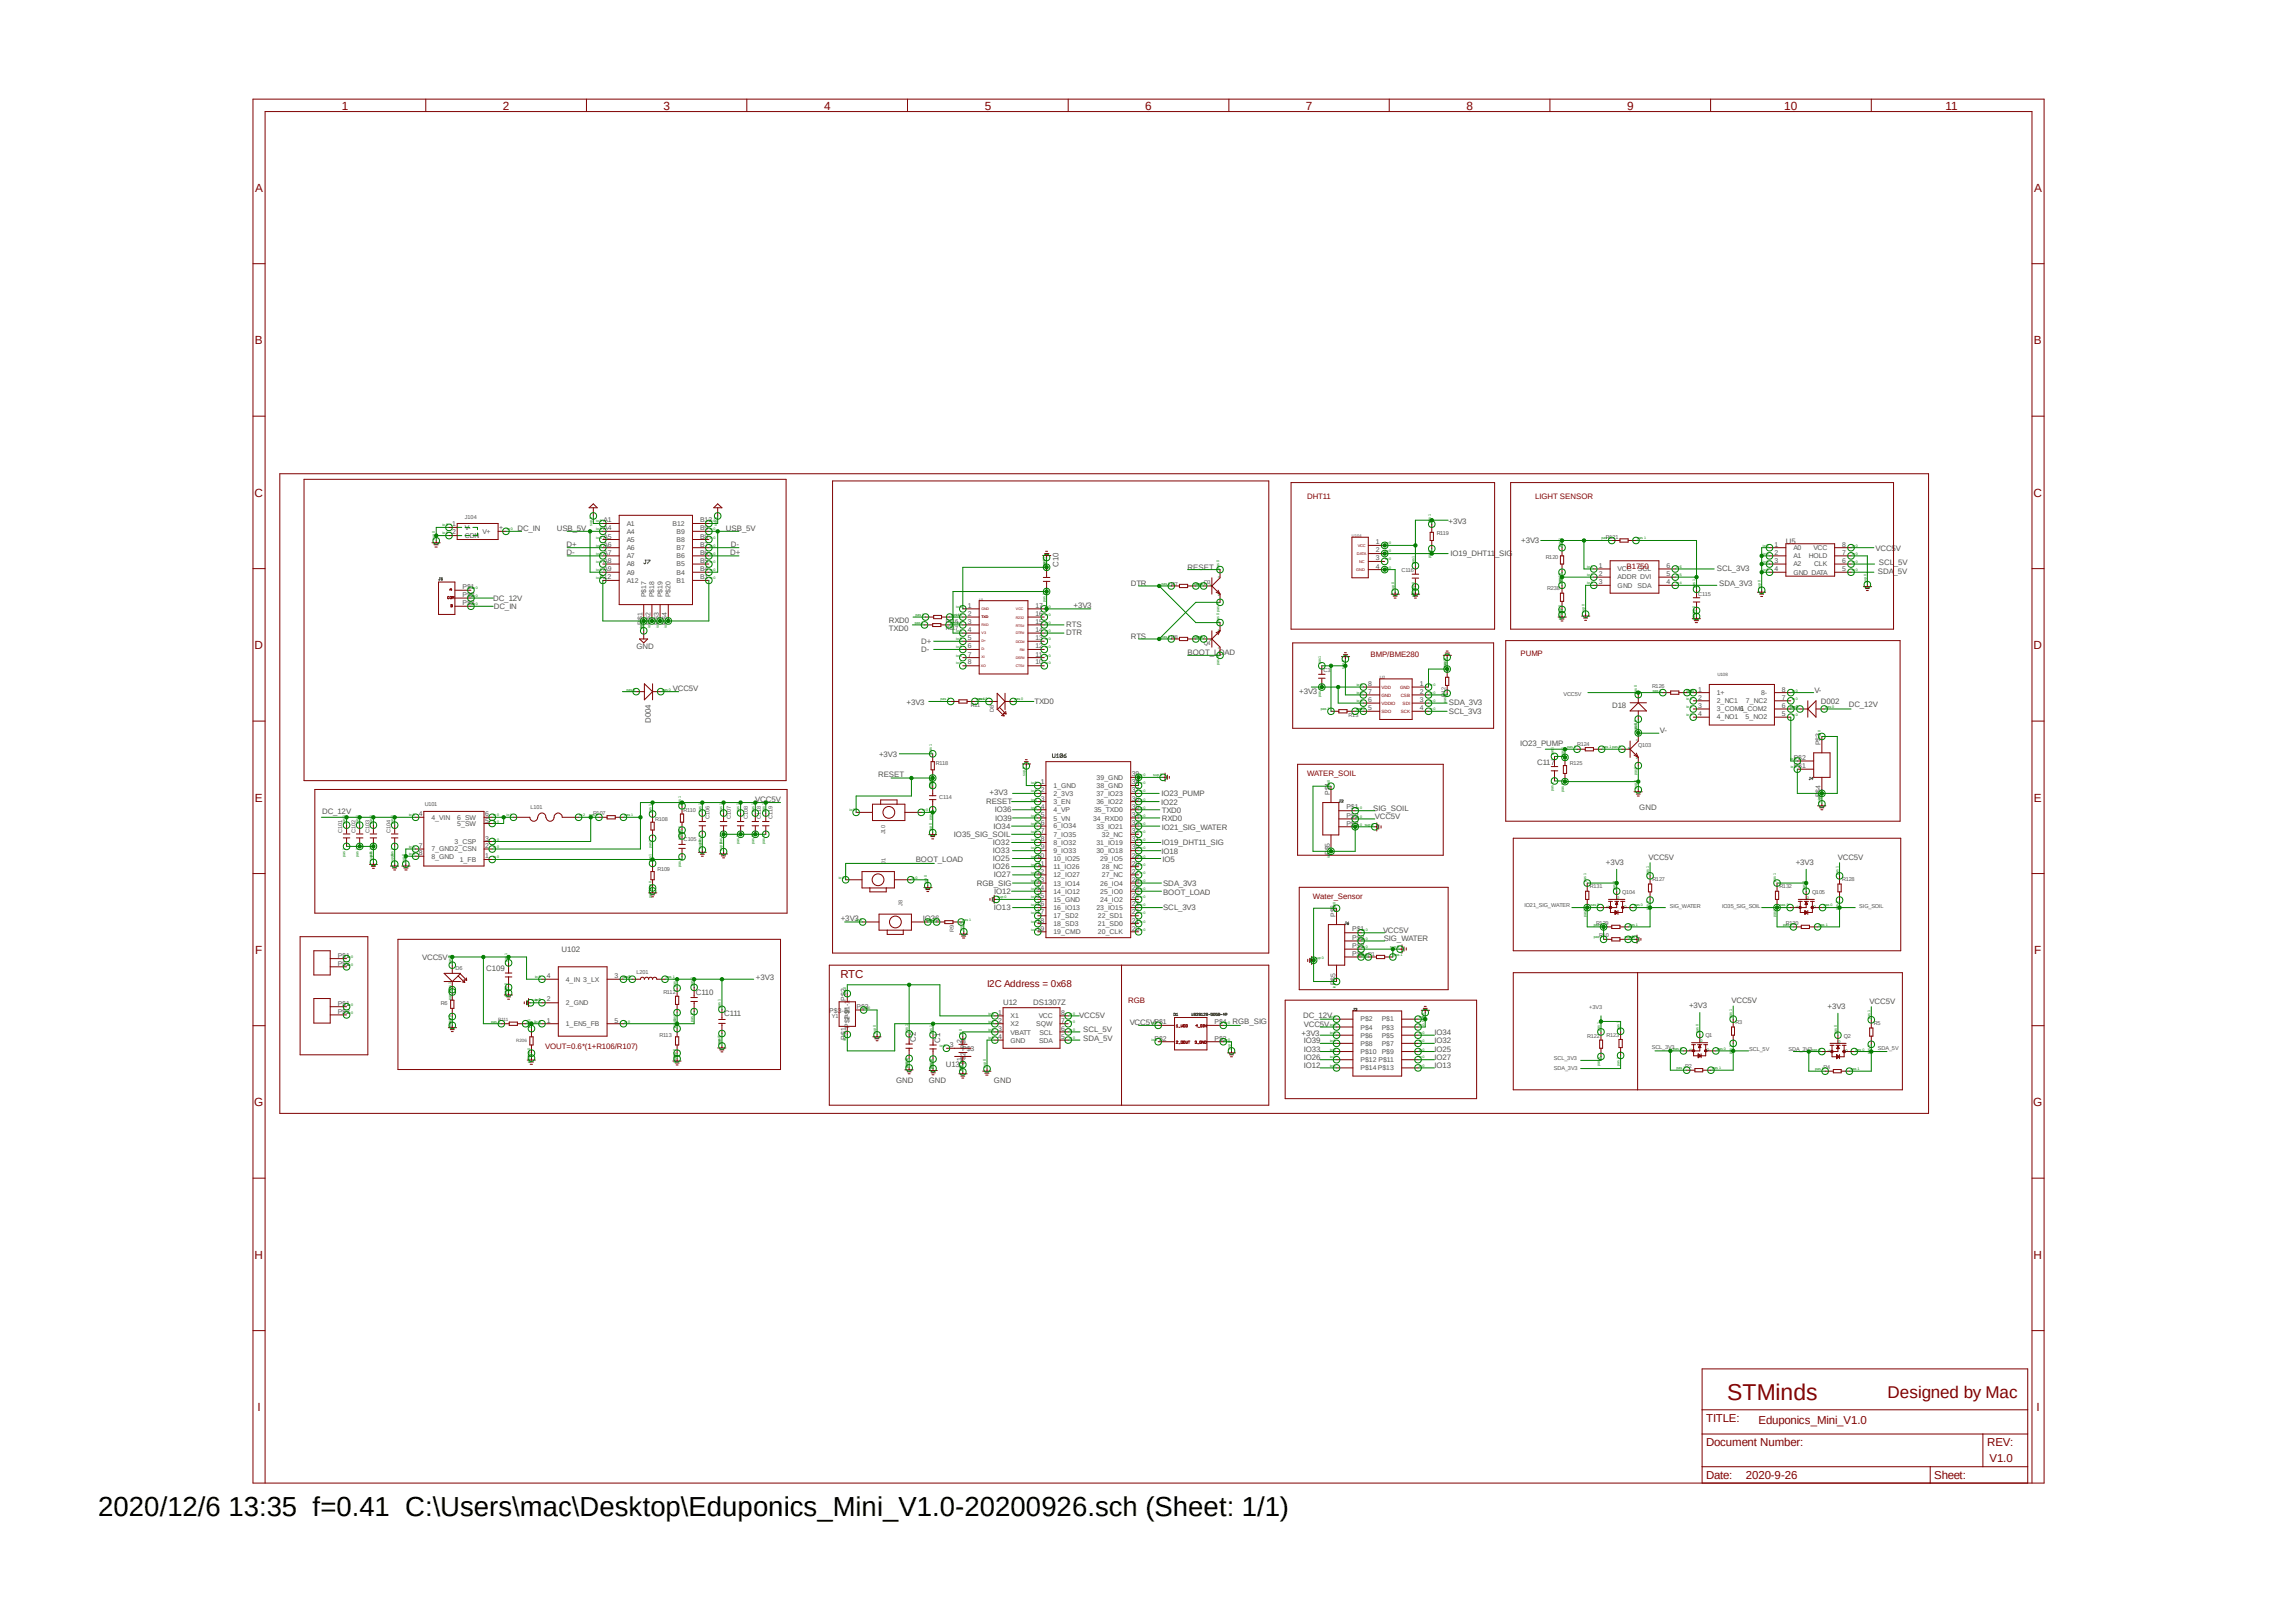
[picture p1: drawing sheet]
<svg xmlns="http://www.w3.org/2000/svg" width="297mm" height="210mm" viewBox="0 0 297 210" stroke-linecap="round" stroke-linejoin="round" font-family="sans-serif">
<defs><g id="words">
<text font-size="3.6" x="12.7" y="196.2">2020/12/6 13:35 f=0.41 C:\Users\mac\Desktop\Eduponics_Mini_V1.0-20200926.sch (Sheet: 1/1)</text>
<text font-size="3" fill="#800000" x="223.4" y="181.1">STMinds</text>
<text font-size="2.2" fill="#800000" x="244.2" y="180.9">Designed by Mac</text>
<g font-size="1.5" fill="#800000">
<text x="44.2" y="14.2">1</text>
<text x="65" y="14.2">2</text>
<text x="85.8" y="14.2">3</text>
<text x="106.6" y="14.2">4</text>
<text x="127.4" y="14.2">5</text>
<text x="148.1" y="14.2">6</text>
<text x="168.9" y="14.2">7</text>
<text x="189.7" y="14.2">8</text>
<text x="210.5" y="14.2">9</text>
<text x="230.8" y="14.2">10</text>
<text x="251.7" y="14.2">11</text>
<text x="33" y="24.8">A</text>
<text x="263.1" y="24.8">A</text>
<text x="33" y="44.5">B</text>
<text x="263.1" y="44.5">B</text>
<text x="32.9" y="64.3">C</text>
<text x="263.1" y="64.3">C</text>
<text x="32.9" y="84">D</text>
<text x="263.1" y="84">D</text>
<text x="33" y="103.7">E</text>
<text x="263.1" y="103.7">E</text>
<text x="33" y="123.4">F</text>
<text x="263.1" y="123.4">F</text>
<text x="108.7" y="126.5">RTC</text>
<text x="32.9" y="143.1">G</text>
<text x="263" y="143.1">G</text>
<text x="32.9" y="162.9">H</text>
<text x="263.1" y="162.9">H</text>
<text x="33.3" y="182.6">I</text>
<text x="220.7" y="184">TITLE:</text>
<text x="227.5" y="184.3">Eduponics_Mini_V1.0</text>
<text x="263.4" y="182.6">I</text>
<text x="220.7" y="191.3">Date:</text>
<text x="220.7" y="187.2">Document Number:</text>
<text x="225.8" y="191.3">2020-9-26</text>
<text x="250.2" y="191.3">Sheet:</text>
<text x="257" y="187.2">REV:</text>
<text x="257.3" y="189.1">V1.0</text>
</g>
<text font-size="1.3" fill="#800000" x="127.7" y="127.7">I2C Address = 0x68</text>
<g font-size="1" fill="#800000">
<text x="169.1" y="64.6">DHT11</text>
<text x="198.6" y="64.6">LIGHT SENSOR</text>
<text x="210.4" y="73.6">B1750</text>
<text x="177.3" y="85">BMP/BME280</text>
<text x="196.7" y="84.9">PUMP</text>
<text x="169.1" y="100.5">WATER_SOIL</text>
<text x="169.8" y="116.4">Water_Sensor</text>
<text x="145.9" y="129.8">RGB</text>
<text x="70.5" y="135.8">VOUT=0.6*(1+R106/R107)</text>
</g>
<g font-size="1" fill="#505050">
<text x="66.9" y="68.7">DC_IN</text>
<text x="72" y="68.7">USB_5V</text>
<text x="73.3" y="70.8">D+</text>
<text x="73.3" y="71.8">D-</text>
<text x="93.9" y="68.7">USB_5V</text>
<text x="94.4" y="71.8">D+</text>
<text x="94.5" y="70.8">D-</text>
<text x="187.4" y="67.8">+3V3</text>
<text x="187.6" y="71.9">IO19_DHT11_SIG</text>
<text x="196.8" y="70.2">+3V3</text>
<text x="231" y="70.4">U5</text>
<text x="242.6" y="71.3">VCC5V</text>
<text x="63.8" y="77.7">DC_12V</text>
<text x="136.9" y="73.4" transform="rotate(-90 136.9 73.4)">C10</text>
<text x="146.3" y="75.8">DTR</text>
<text x="153.6" y="73.7">RESET</text>
<text x="222.1" y="73.8">SCL_3V3</text>
<text x="222.4" y="75.8">SDA_3V3</text>
<text x="242.9" y="74.3">SDA_5V</text>
<text x="243" y="73.1">SCL_5V</text>
<text x="63.9" y="78.8">DC_IN</text>
<text x="115" y="81.6">TXD0</text>
<text x="115" y="80.6">RXD0</text>
<text x="119.2" y="83.3">D+</text>
<text x="137.9" y="82.1">DTR</text>
<text x="137.9" y="81.1">RTS</text>
<text x="138.9" y="78.7">+3V3</text>
<text x="146.3" y="82.7">RTS</text>
<text x="82.3" y="84">GND</text>
<text x="87" y="89.4">VCC5V</text>
<text x="119.2" y="84.4">D-</text>
<text x="153.6" y="84.8">BOOT_LOAD</text>
<text x="168.1" y="89.8">+3V3</text>
<text x="234.7" y="89.6">V-</text>
<text x="84.2" y="93.6" transform="rotate(-90 84.2 93.6)">D004</text>
<text x="117.3" y="91.2">+3V3</text>
<text x="133.8" y="91.1">TXD0</text>
<text x="187.4" y="91.2">SDA_3V3</text>
<text x="187.4" y="92.4">SCL_3V3</text>
<text x="208.5" y="91.6">D18</text>
<text x="214.7" y="94.9">V-</text>
<text x="235.5" y="91.1">D002</text>
<text x="239.1" y="91.5">DC_12V</text>
<text x="113.6" y="100.6">RESET</text>
<text x="113.7" y="98">+3V3</text>
<text x="196.6" y="96.5">IO23_PUMP</text>
<text x="198.8" y="99">C117</text>
<text x="41.7" y="105.3">DC_12V</text>
<text x="97.7" y="103.7">VCC5V</text>
<text x="127.6" y="104">RESET</text>
<text x="128" y="102.9">+3V3</text>
<text x="128.5" y="107.3">IO34</text>
<text x="128.7" y="105.1">IO36</text>
<text x="128.7" y="106.3">IO39</text>
<text x="150.2" y="104.1">IO22</text>
<text x="150.2" y="103">IO23_PUMP</text>
<text x="150.3" y="105.2">TXD0</text>
<text x="150.3" y="106.3">RXD0</text>
<text x="150.3" y="107.4">IO21_SIG_WATER</text>
<text x="177.6" y="104.9">SIG_SOIL</text>
<text x="177.8" y="106">VCC5V</text>
<text x="212" y="104.8">GND</text>
<text x="118.4" y="111.5">BOOT_LOAD</text>
<text x="123.4" y="108.2">IO35_SIG_SOIL</text>
<text x="128.4" y="109.3">IO32</text>
<text x="128.4" y="110.4">IO33</text>
<text x="128.4" y="111.4">IO25</text>
<text x="128.4" y="112.5">IO26</text>
<text x="128.6" y="113.5">IO27</text>
<text x="150.2" y="110.4">IO18</text>
<text x="150.3" y="109.4">IO19_DHT11_SIG</text>
<text x="150.4" y="111.5">IO5</text>
<text x="207.7" y="111.9">+3V3</text>
<text x="213.2" y="111.3">VCC5V</text>
<text x="232.3" y="111.9">+3V3</text>
<text x="237.7" y="111.3">VCC5V</text>
<text x="108.8" y="119.2">+3V3</text>
<text x="119.4" y="119.1">IO36</text>
<text x="126.4" y="114.6">RGB_SIG</text>
<text x="128.6" y="117.7">IO13</text>
<text x="128.6" y="115.6">IO12</text>
<text x="150.5" y="115.7">BOOT_LOAD</text>
<text x="150.5" y="114.7">SDA_3V3</text>
<text x="150.5" y="117.7">SCL_3V3</text>
<text x="54.6" y="124.2">VCC5V</text>
<text x="62.9" y="125.6">C109</text>
<text x="72.6" y="123.2">U102</text>
<text x="178.9" y="120.7">VCC5V</text>
<text x="179" y="121.8">SIG_WATER</text>
<text x="90" y="128.8">C110</text>
<text x="93.7" y="131.4">C111</text>
<text x="97.8" y="126.8">+3V3</text>
<text x="129.8" y="130">U12</text>
<text x="133.6" y="130">DS1307Z</text>
<text x="139.6" y="131.7">VCC5V</text>
<text x="168.6" y="131.7">DC_12V</text>
<text x="218.5" y="130.5">+3V3</text>
<text x="224" y="129.8">VCC5V</text>
<text x="236.4" y="130.6">+3V3</text>
<text x="241.9" y="130">VCC5V</text>
<text x="118.4" y="134.8" transform="rotate(-90 118.4 134.8)">C2</text>
<text x="121.6" y="135" transform="rotate(-90 121.6 135)">C1</text>
<text x="140.1" y="133.5">SCL_5V</text>
<text x="140.1" y="134.7">SDA_5V</text>
<text x="146.1" y="132.7">VCC5V</text>
<text x="159.4" y="132.5">RGB_SIG</text>
<text x="168.4" y="134.1">+3V3</text>
<text x="168.7" y="135">IO39</text>
<text x="168.7" y="136.1">IO33</text>
<text x="168.7" y="137.1">IO26</text>
<text x="168.7" y="132.9">VCC5V</text>
<text x="185.5" y="135">IO32</text>
<text x="185.5" y="136.1">IO25</text>
<text x="185.5" y="137.1">IO27</text>
<text x="185.5" y="133.9">IO34</text>
<text x="115.9" y="140.2">GND</text>
<text x="120.1" y="140.2">GND</text>
<text x="122.3" y="138">U13</text>
<text x="128.6" y="140.2">GND</text>
<text x="168.7" y="138.2">IO12</text>
<text x="185.5" y="138.2">IO13</text>
</g>
<g font-size=".9" fill="#505050">
<text x="58.2" y="68.1">-1</text>
<text x="58.2" y="69.1">-2</text>
<text x="60.1" y="68.5">V-</text>
<text x="60.1" y="69.6">CDN</text>
<text x="62.4" y="69.1">V+</text>
<text x="64.6" y="68.6">+</text>
<text x="78.1" y="67.6">A1</text>
<text x="78.1" y="68.6">A4</text>
<text x="78.1" y="69.7">A5</text>
<text x="78.1" y="70.7">A6</text>
<text x="78.1" y="71.8">A7</text>
<text x="81.1" y="68">A1</text>
<text x="81.1" y="69.1">A4</text>
<text x="81.1" y="70.1">A5</text>
<text x="81.1" y="71.2">A6</text>
<text x="87" y="68">B12</text>
<text x="87.5" y="69.1">B9</text>
<text x="87.5" y="70.1">B8</text>
<text x="87.5" y="71.2">B7</text>
<text x="90.6" y="67.6">B12</text>
<text x="90.6" y="68.6">B9</text>
<text x="90.6" y="69.7">B8</text>
<text x="90.6" y="70.7">B7</text>
<text x="90.6" y="71.8">B6</text>
<text x="178" y="70.4">1</text>
<text x="178" y="71.5">2</text>
<text x="229.5" y="70.7">1</text>
<text x="229.5" y="71.8">2</text>
<text x="232" y="71.2">A0</text>
<text x="234.6" y="71.2">VCC</text>
<text x="238.3" y="71.8">7</text>
<text x="238.3" y="70.7">8</text>
<text x="59.8" y="76.2">P$1</text>
<text x="59.8" y="77.3">P$2</text>
<text x="77.6" y="74.9">A12</text>
<text x="78.1" y="72.8">A8</text>
<text x="78.1" y="73.9">A9</text>
<text x="81.1" y="72.3">A7</text>
<text x="81.1" y="73.3">A8</text>
<text x="81.1" y="74.3">A9</text>
<text x="81.1" y="75.4">A12</text>
<text x="83.6" y="77.3" transform="rotate(-90 83.6 77.3)">P$17</text>
<text x="84.6" y="77.3" transform="rotate(-90 84.6 77.3)">P$18</text>
<text x="85.7" y="77.3" transform="rotate(-90 85.7 77.3)">P$19</text>
<text x="86.7" y="77.3" transform="rotate(-90 86.7 77.3)">P$20</text>
<text x="87.5" y="72.3">B6</text>
<text x="87.5" y="73.3">B5</text>
<text x="87.5" y="74.3">B4</text>
<text x="87.5" y="75.4">B1</text>
<text x="90.6" y="72.8">B5</text>
<text x="90.6" y="73.9">B4</text>
<text x="90.6" y="74.9">B1</text>
<text x="178" y="72.5">3</text>
<text x="178" y="73.6">4</text>
<text x="206.8" y="73.4">1</text>
<text x="206.8" y="74.5">2</text>
<text x="206.8" y="75.6">3</text>
<text x="209.3" y="73.9">VCC</text>
<text x="209.3" y="75">ADDR DVI</text>
<text x="209.3" y="76">GND</text>
<text x="211.8" y="76">SDA</text>
<text x="211.9" y="73.9">SCL</text>
<text x="215.6" y="75.6">4</text>
<text x="215.6" y="74.5">5</text>
<text x="215.6" y="73.4">6</text>
<text x="229.5" y="72.8">3</text>
<text x="229.5" y="73.9">4</text>
<text x="232" y="72.3">A1</text>
<text x="232" y="73.3">A2</text>
<text x="232" y="74.3">GND DATA</text>
<text x="234" y="72.3">HOLD</text>
<text x="234.7" y="73.3">CLK</text>
<text x="238.3" y="72.8">6</text>
<text x="238.3" y="73.9">5</text>
<text x="59.8" y="78.3">P$3</text>
<text x="83.1" y="80.8" transform="rotate(-90 83.1 80.8)">P$1</text>
<text x="84.2" y="80.8" transform="rotate(-90 84.2 80.8)">P$2</text>
<text x="85.2" y="80.8" transform="rotate(-90 85.2 80.8)">P$3</text>
<text x="86.3" y="80.8" transform="rotate(-90 86.3 80.8)">P$4</text>
<text x="125.2" y="78.6">1</text>
<text x="125.2" y="79.7">2</text>
<text x="125.2" y="80.7">3</text>
<text x="125.2" y="81.8">4</text>
<text x="125.2" y="82.8">5</text>
<text x="125.2" y="83.9">6</text>
<text x="133.9" y="83.9">12</text>
<text x="133.9" y="82.8">13</text>
<text x="133.9" y="81.8">14</text>
<text x="133.9" y="80.7">15</text>
<text x="133.9" y="79.7">16</text>
<text x="133.9" y="78.6">17</text>
<text x="125.2" y="85">7</text>
<text x="125.2" y="86">8</text>
<text x="133.9" y="86">10</text>
<text x="133.9" y="85">11</text>
<text x="177" y="89.8">7</text>
<text x="177" y="88.7">8</text>
<text x="183.6" y="88.7">1</text>
<text x="183.6" y="89.8">2</text>
<text x="219.7" y="89.5">1</text>
<text x="222.1" y="89.9">1+</text>
<text x="227.8" y="90">8-</text>
<text x="230.5" y="89.5">8</text>
<text x="177" y="91.9">5</text>
<text x="177" y="90.8">6</text>
<text x="183.6" y="90.8">3</text>
<text x="183.6" y="91.9">4</text>
<text x="219.7" y="90.5">2</text>
<text x="219.7" y="91.6">3</text>
<text x="219.7" y="92.6">4</text>
<text x="222.1" y="91">2_NC1</text>
<text x="222.1" y="92">3_COM1</text>
<text x="222.1" y="93.1">4_NO1</text>
<text x="225" y="92">6_COM2</text>
<text x="225.8" y="93.1">5_NO2</text>
<text x="225.8" y="91">7_NC2</text>
<text x="230.5" y="92.6">5</text>
<text x="230.5" y="91.6">6</text>
<text x="230.5" y="90.5">7</text>
<text x="134.6" y="101.5">1</text>
<text x="136.3" y="101.9">1_GND</text>
<text x="141.9" y="101.9">38_GND</text>
<text x="141.9" y="100.9">39_GND</text>
<text x="146.4" y="101.5">38</text>
<text x="146.4" y="100.4">39</text>
<text x="232" y="99.4">P$1</text>
<text x="232" y="98.3">P$2</text>
<text x="235.5" y="96.4" transform="rotate(-90 235.5 96.4)">P$3</text>
<text x="54.2" y="105.6">4</text>
<text x="55.8" y="106">4_VIN</text>
<text x="59.1" y="106">6_SW</text>
<text x="59.1" y="106.9">5_SW</text>
<text x="62.8" y="105.6">6</text>
<text x="62.8" y="106.4">5</text>
<text x="134.6" y="102.5">2</text>
<text x="134.6" y="103.6">3</text>
<text x="134.6" y="104.6">4</text>
<text x="134.6" y="105.7">5</text>
<text x="134.6" y="106.7">6</text>
<text x="134.6" y="107.8">7</text>
<text x="136.3" y="103">2_3V3</text>
<text x="136.3" y="104.1">3_EN</text>
<text x="136.3" y="105.1">4_VP</text>
<text x="136.3" y="106.2">5_VN</text>
<text x="136.3" y="107.2">6_IO34</text>
<text x="141.4" y="106.2">34_RXD0</text>
<text x="141.5" y="105.1">35_TXD0</text>
<text x="141.8" y="107.2">33_IO21</text>
<text x="141.8" y="104.1">36_IO22</text>
<text x="141.8" y="103">37_IO23</text>
<text x="146.4" y="107.8">32</text>
<text x="146.4" y="106.7">33</text>
<text x="146.4" y="105.7">34</text>
<text x="146.4" y="104.6">35</text>
<text x="146.4" y="103.6">36</text>
<text x="146.4" y="102.5">37</text>
<text x="172" y="102.9" transform="rotate(-90 172 102.9)">P$4</text>
<text x="174.2" y="104.7">P$1</text>
<text x="174.2" y="105.8">P$2</text>
<text x="174.2" y="106.8">P$3</text>
<text x="235.5" y="103.2" transform="rotate(-90 235.5 103.2)">P$4</text>
<text x="54.2" y="109.7">7</text>
<text x="54.2" y="110.7">8</text>
<text x="55.8" y="110.2">7_GND2_CSN</text>
<text x="55.8" y="111.1">8_GND</text>
<text x="58.8" y="109.2">3_CSP</text>
<text x="59.5" y="111.5">1_FB</text>
<text x="62.8" y="108.8">3</text>
<text x="62.8" y="109.7">2</text>
<text x="62.8" y="111">1</text>
<text x="134.1" y="111">10</text>
<text x="134.1" y="113.1">12</text>
<text x="134.2" y="112">11</text>
<text x="134.6" y="108.8">8</text>
<text x="134.6" y="109.9">9</text>
<text x="136.3" y="108.2">7_IO35</text>
<text x="136.3" y="109.3">8_IO32</text>
<text x="136.3" y="110.4">9_IO33</text>
<text x="136.3" y="111.4">10_IO25</text>
<text x="136.3" y="112.5">11_IO26</text>
<text x="136.3" y="113.5">12_IO27</text>
<text x="141.8" y="110.4">30_IO18</text>
<text x="141.8" y="109.3">31_IO19</text>
<text x="142.3" y="111.4">29_IO5</text>
<text x="142.5" y="113.5">27_NC</text>
<text x="142.5" y="112.5">28_NC</text>
<text x="142.5" y="108.2">32_NC</text>
<text x="146.4" y="113.1">27</text>
<text x="146.4" y="112">28</text>
<text x="146.4" y="111">29</text>
<text x="146.4" y="109.9">30</text>
<text x="146.4" y="108.8">31</text>
<text x="172" y="110.6" transform="rotate(-90 172 110.6)">P$5</text>
<text x="134.1" y="114.1">13</text>
<text x="134.1" y="115.2">14</text>
<text x="134.1" y="116.2">15</text>
<text x="134.1" y="117.3">16</text>
<text x="134.1" y="118.3">17</text>
<text x="134.1" y="119.4">18</text>
<text x="136.3" y="114.6">13_IO14</text>
<text x="136.3" y="115.6">14_IO12</text>
<text x="136.3" y="116.7">15_GND</text>
<text x="136.3" y="117.7">16_IO13</text>
<text x="136.3" y="118.8">17_SD2</text>
<text x="136.3" y="119.8">18_SD3</text>
<text x="141.8" y="117.7">23_IO15</text>
<text x="142" y="119.8">21_SD0</text>
<text x="142" y="118.8">22_SD1</text>
<text x="142.3" y="116.7">24_IO2</text>
<text x="142.3" y="115.7">25_IO0</text>
<text x="142.3" y="114.6">26_IO4</text>
<text x="146.4" y="119.4">21</text>
<text x="146.4" y="118.3">22</text>
<text x="146.4" y="117.3">23</text>
<text x="146.4" y="116.2">24</text>
<text x="146.4" y="115.2">25</text>
<text x="146.4" y="114.1">26</text>
<text x="172.8" y="118.7" transform="rotate(-90 172.8 118.7)">P$6</text>
<text x="43.7" y="123.9">P$1</text>
<text x="43.7" y="125">P$2</text>
<text x="134.1" y="120.4">19</text>
<text x="136.3" y="120.9">19_CMD</text>
<text x="142" y="120.9">20_CLK</text>
<text x="146.4" y="120.4">20</text>
<text x="174.9" y="120.5">P$1</text>
<text x="174.9" y="121.6">P$2</text>
<text x="174.9" y="122.6">P$3</text>
<text x="174.9" y="123.7">P$4</text>
<text x="43.7" y="130.1">P$1</text>
<text x="43.7" y="131.2">P$2</text>
<text x="70.7" y="129.6">2</text>
<text x="70.7" y="126.5">4</text>
<text x="73.2" y="130">2_GND</text>
<text x="73.2" y="127">4_IN 3_LX</text>
<text x="79.5" y="126.5">3</text>
<text x="107.3" y="131">P$3-3</text>
<text x="109.4" y="129.5" transform="rotate(-90 109.4 129.5)">P$2</text>
<text x="109.9" y="131.8" transform="rotate(-90 109.9 131.8)">P$1-1</text>
<text x="110.8" y="130.6">P$3</text>
<text x="129.1" y="131.3">1</text>
<text x="130.7" y="131.7">X1</text>
<text x="134.4" y="131.7">VCC</text>
<text x="137.3" y="131.3">8</text>
<text x="172.8" y="127.5" transform="rotate(-90 172.8 127.5)">P$5</text>
<text x="70.7" y="132.3">1</text>
<text x="73.2" y="132.8">1_EN5_FB</text>
<text x="79.5" y="132.3">5</text>
<text x="109.4" y="134.5" transform="rotate(-90 109.4 134.5)">P$1</text>
<text x="109.9" y="133" transform="rotate(-90 109.9 133)">P$2-2</text>
<text x="122.9" y="135.5">3</text>
<text x="124.4" y="137.3" transform="rotate(-90 124.4 137.3)">1</text>
<text x="124.4" y="135" transform="rotate(-90 124.4 135)">2</text>
<text x="124.5" y="136">P$3</text>
<text x="124.9" y="137.7" transform="rotate(-90 124.9 137.7)">P$2 P$1</text>
<text x="129.1" y="132.3">2</text>
<text x="129.1" y="133.4">3</text>
<text x="129.1" y="134.5">4</text>
<text x="130.7" y="132.8">X2</text>
<text x="130.7" y="133.9">VBATT</text>
<text x="130.7" y="134.9">GND</text>
<text x="134" y="132.8">SQW</text>
<text x="134.4" y="134.9">SDA</text>
<text x="134.5" y="133.9">SCL</text>
<text x="137.3" y="134.5">5</text>
<text x="137.3" y="133.4">6</text>
<text x="137.3" y="132.3">7</text>
<text x="149.4" y="132.5">P$1</text>
<text x="149.4" y="134.7">P$2</text>
<text x="157.1" y="134.7">P$3</text>
<text x="157.1" y="132.5">P$4</text>
<text x="176" y="132.2">P$2</text>
<text x="176" y="133.2">P$4</text>
<text x="176" y="134.3">P$6</text>
<text x="176" y="135.3">P$8</text>
<text x="176" y="136.4">P$10</text>
<text x="176" y="137.4">P$12 P$11</text>
<text x="178.7" y="132.2">P$1</text>
<text x="178.7" y="133.2">P$3</text>
<text x="178.7" y="134.3">P$5</text>
<text x="178.7" y="135.3">P$7</text>
<text x="178.7" y="136.4">P$9</text>
<text x="176" y="138.5">P$14P$13</text>
</g>
<g font-size=".7" fill="#505050">
<text x="60.1" y="67.1">J104</text>
<text x="185.8" y="69.2">R119</text>
<text x="207.7" y="69.7">R121</text>
<text x="151.5" y="75.8">R7</text>
<text x="155.7" y="75.6">Q3</text>
<text x="181.3" y="74">C116</text>
<text x="199.9" y="72.3">R120</text>
<text x="200.2" y="76.3">R238</text>
<text x="219.7" y="77.1">C115</text>
<text x="122.3" y="80.6">R116</text>
<text x="122.3" y="81.5">R117</text>
<text x="151.5" y="82.7">R8</text>
<text x="155.7" y="83.4">Q4</text>
<text x="171.2" y="87">C3</text>
<text x="213.7" y="89">R126</text>
<text x="125.6" y="91.5">R11</text>
<text x="128.6" y="92.1" transform="rotate(-90 128.6 92.1)">D8</text>
<text x="174.5" y="92.8">R13</text>
<text x="187" y="90.1" transform="rotate(-90 187 90.1)">R12</text>
<text x="202.2" y="90.1">VCC5V</text>
<text x="121.1" y="99">R118</text>
<text x="203.1" y="98.9">R125</text>
<text x="204" y="96.5">R124</text>
<text x="211.9" y="96.7">Q103</text>
<text x="44.3" y="107.7" transform="rotate(-90 44.3 107.7)">C101</text>
<text x="46" y="107.7" transform="rotate(-90 46 107.7)">C102</text>
<text x="47.8" y="107.7" transform="rotate(-90 47.8 107.7)">C103</text>
<text x="50.5" y="107.7" transform="rotate(-90 50.5 107.7)">C104</text>
<text x="54.9" y="104.4">U101</text>
<text x="68.6" y="104.7">L101</text>
<text x="76.7" y="105.5">R107</text>
<text x="84.8" y="106.2">R108</text>
<text x="88.4" y="105.1">R110</text>
<text x="91.8" y="106" transform="rotate(-90 91.8 106)">C106</text>
<text x="94.5" y="106" transform="rotate(-90 94.5 106)">C107</text>
<text x="96.7" y="106" transform="rotate(-90 96.7 106)">C108</text>
<text x="98.4" y="106" transform="rotate(-90 98.4 106)">C118</text>
<text x="99.9" y="106" transform="rotate(-90 99.9 106)">C119</text>
<text x="114.5" y="107.9" transform="rotate(-90 114.5 107.9)">J10</text>
<text x="121.5" y="103.4">C114</text>
<text x="85" y="112.7">R109</text>
<text x="88.4" y="108.8">C105</text>
<text x="114.6" y="111.8" transform="rotate(-90 114.6 111.8)">J1</text>
<text x="213.7" y="114">R127</text>
<text x="238.3" y="114">R128</text>
<text x="116.8" y="117.2" transform="rotate(-90 116.8 117.2)">J8</text>
<text x="197.2" y="117.3">IO21_SIG_WATER</text>
<text x="205.7" y="114.9">R131</text>
<text x="206.5" y="119.6">R129</text>
<text x="209.8" y="115.6">Q104</text>
<text x="216" y="117.4">SIG_WATER</text>
<text x="222.8" y="117.5">IO35_SIG_SOIL</text>
<text x="230.2" y="114.9">R132</text>
<text x="231" y="119.6">R130</text>
<text x="234.4" y="115.6">Q105</text>
<text x="240.5" y="117.4">SIG_SOIL</text>
<text x="58.9" y="125.5">D6</text>
<text x="123.4" y="120.6" transform="rotate(-90 123.4 120.6)">R9</text>
<text x="177" y="123.7">R1</text>
<text x="206.8" y="121.2">R10</text>
<text x="57" y="130">R6</text>
<text x="82.3" y="126.1">L201</text>
<text x="85.8" y="128.7">R112</text>
<text x="107.6" y="131.7">Y1</text>
<text x="205.6" y="130.6">+3V3</text>
<text x="85.3" y="134.2">R113</text>
<text x="201" y="137.2">SCL_3V3</text>
<text x="205.3" y="134.3">R122</text>
<text x="207.8" y="134.2">R123</text>
<text x="213.7" y="135.8">SCL_3V3</text>
<text x="220.6" y="134.2">Q1</text>
<text x="224.5" y="132.5">R3</text>
<text x="226.3" y="136">SCL_5V</text>
<text x="231.4" y="136">SDA_3V3</text>
<text x="238.5" y="134.3">Q2</text>
<text x="242.4" y="132.6">R5</text>
<text x="242.9" y="135.8">SDA_5V</text>
<text x="201" y="138.4">SDA_3V3</text>
<text x="218" y="138.1">R2</text>
<text x="235.9" y="138.3">R4</text>
</g>
<g font-size=".6" fill="#505050">
<text x="178.5" y="87.8">U2</text>
<text x="222.2" y="87.5">U108</text>
<text x="64.4" y="132.2">R111</text>
<text x="66.8" y="134.8">R206</text>
</g>
<g font-size=".6" fill="#800000">
<text x="178.7" y="89.1">VDD</text>
<text x="181.1" y="89.1">GND</text>
<text x="178.7" y="92.2">SDO</text>
<text x="178.7" y="91.2">VDDIO</text>
<text x="178.7" y="90.1">GND</text>
<text x="181.2" y="90.1">CSB</text>
<text x="181.2" y="92.2">SCK</text>
<text x="181.4" y="91.2">SDI</text>
</g>
<g font-size=".5" fill="#008000">
<text x="56.3" y="69.9" transform="rotate(-90 56.3 69.9)">sup 0</text>
<text x="57.2" y="68.1">io 0</text>
<text x="57.2" y="69.1">io 0</text>
<text x="65.6" y="68.6">io 0</text>
<text x="76.6" y="68.1" transform="rotate(-90 76.6 68.1)">sup 0</text>
<text x="77.1" y="67.6">io 0</text>
<text x="77.1" y="68.6">io 0</text>
<text x="77.1" y="69.7">io 0</text>
<text x="77.1" y="70.7">io 0</text>
<text x="77.1" y="71.8">io 0</text>
<text x="91.8" y="67.6">io 0</text>
<text x="91.8" y="68.6">io 0</text>
<text x="91.8" y="69.7">io 0</text>
<text x="91.8" y="70.7">io 0</text>
<text x="91.8" y="71.8">io 0</text>
<text x="92.7" y="68.1" transform="rotate(-90 92.7 68.1)">sup 0</text>
<text x="179.2" y="70.4">io 0</text>
<text x="179.2" y="71.5">io 0</text>
<text x="185.1" y="67.7" transform="rotate(-90 185.1 67.7)">pas 1</text>
<text x="201.9" y="70.7" transform="rotate(-90 201.9 70.7)">pas 1</text>
<text x="207.2" y="69.8">pas 1</text>
<text x="211.8" y="69.8">pas 1</text>
<text x="228" y="70.7">io 0</text>
<text x="228" y="71.8">io 0</text>
<text x="239.6" y="71.8">io 0</text>
<text x="239.6" y="70.7">io 0</text>
<text x="61.1" y="76.2">io 0</text>
<text x="61.1" y="77.3">io 0</text>
<text x="77.1" y="72.8">io 0</text>
<text x="77.1" y="73.9">io 0</text>
<text x="77.1" y="74.9">io 0</text>
<text x="91.8" y="72.8">io 0</text>
<text x="91.8" y="73.9">io 0</text>
<text x="91.8" y="74.9">io 0</text>
<text x="135.3" y="77.9" transform="rotate(-90 135.3 77.9)">pas 1</text>
<text x="135.3" y="73.4" transform="rotate(-90 135.3 73.4)">sup 0</text>
<text x="135.3" y="73.2" transform="rotate(-90 135.3 73.2)">pas 1</text>
<text x="150.2" y="75.7">pas 1</text>
<text x="154.4" y="75.7">pas 0</text>
<text x="154.8" y="75.7">pas 1</text>
<text x="157.7" y="73.6" transform="rotate(-90 157.7 73.6)">pas 0</text>
<text x="179.2" y="72.5">io 0</text>
<text x="179.2" y="73.6">io 0</text>
<text x="180.3" y="76.5" transform="rotate(-90 180.3 76.5)">sup 0</text>
<text x="183" y="77.2" transform="rotate(-90 183 77.2)">pas 1</text>
<text x="183" y="76.5" transform="rotate(-90 183 76.5)">sup 0</text>
<text x="183" y="73" transform="rotate(-90 183 73)">pas 1</text>
<text x="185.1" y="72.3" transform="rotate(-90 185.1 72.3)">pas 1</text>
<text x="201.9" y="75.6" transform="rotate(-90 201.9 75.6)">pas 1</text>
<text x="205.3" y="73.4">io 1</text>
<text x="205.3" y="74.5">io 2</text>
<text x="205.3" y="75.6">io 3</text>
<text x="216.8" y="75.6">io 4</text>
<text x="216.8" y="74.5">io 5</text>
<text x="216.8" y="73.4">io 6</text>
<text x="219.3" y="76.1" transform="rotate(-90 219.3 76.1)">pas 1</text>
<text x="227.7" y="76.2" transform="rotate(-90 227.7 76.2)">sup 0</text>
<text x="228" y="72.8">io 0</text>
<text x="228" y="73.9">io 0</text>
<text x="239.6" y="72.8">io 0</text>
<text x="239.6" y="73.9">io 0</text>
<text x="241.4" y="75.5" transform="rotate(-90 241.4 75.5)">sup 0</text>
<text x="61.1" y="78.3">io 0</text>
<text x="83.1" y="81.4" transform="rotate(-90 83.1 81.4)">sup 0</text>
<text x="83.1" y="81.2" transform="rotate(-90 83.1 81.2)">io 0</text>
<text x="84.2" y="81.2" transform="rotate(-90 84.2 81.2)">io 0</text>
<text x="85.2" y="81.2" transform="rotate(-90 85.2 81.2)">io 0</text>
<text x="86.3" y="81.2" transform="rotate(-90 86.3 81.2)">io 0</text>
<text x="118.3" y="80.7">pas 1</text>
<text x="118.4" y="79.7">pas 1</text>
<text x="122.9" y="80.7">pas 1</text>
<text x="123" y="79.7">pas 1</text>
<text x="123.7" y="78.6">io 0</text>
<text x="123.7" y="79.7">io 0</text>
<text x="123.7" y="80.7">io 0</text>
<text x="123.7" y="81.8">io 0</text>
<text x="123.7" y="82.8">io 0</text>
<text x="123.7" y="83.9">io 0</text>
<text x="135.2" y="83.9">io 0</text>
<text x="135.2" y="82.8">io 0</text>
<text x="135.2" y="81.8">io 0</text>
<text x="135.2" y="80.7">io 0</text>
<text x="135.2" y="79.7">io 0</text>
<text x="135.2" y="78.6">io 0</text>
<text x="150.2" y="82.5">pas 1</text>
<text x="154.4" y="82.5">pas 0</text>
<text x="154.8" y="82.5">pas 1</text>
<text x="157.7" y="80.4" transform="rotate(-90 157.7 80.4)">pas 0 pas 0</text>
<text x="201.9" y="80.2" transform="rotate(-90 201.9 80.2)">pas 1</text>
<text x="201.9" y="79.4" transform="rotate(-90 201.9 79.4)">sup 0</text>
<text x="205" y="79.3" transform="rotate(-90 205 79.3)">sup 0</text>
<text x="219.3" y="80.3" transform="rotate(-90 219.3 80.3)">pas 1</text>
<text x="219.3" y="79.6" transform="rotate(-90 219.3 79.6)">sup 0</text>
<text x="81" y="89.4">pas 0</text>
<text x="85.6" y="89.4">pas 0</text>
<text x="123.7" y="85">io 0</text>
<text x="123.7" y="86">io 0</text>
<text x="135.2" y="86">io 0</text>
<text x="135.2" y="85">io 0</text>
<text x="157.7" y="86.1" transform="rotate(-90 157.7 86.1)">pas 0</text>
<text x="170.9" y="86" transform="rotate(-90 170.9 86)">pas 1</text>
<text x="173.9" y="86.5" transform="rotate(-90 173.9 86.5)">sup 0</text>
<text x="175.5" y="89.8">io 0</text>
<text x="175.5" y="88.7">io 0</text>
<text x="185" y="88.7">io 0</text>
<text x="185" y="89.8">io 0</text>
<text x="187.1" y="86.4" transform="rotate(-90 187.1 86.4)">pas 1</text>
<text x="187.1" y="86.3" transform="rotate(-90 187.1 86.3)">sup 0</text>
<text x="211.8" y="89.7" transform="rotate(-90 211.8 89.7)">pas 0</text>
<text x="213.8" y="89.5">pas 1</text>
<text x="218.1" y="89.5">io 0</text>
<text x="218.4" y="89.5">pas 1</text>
<text x="231.8" y="89.5">io 0</text>
<text x="121.7" y="90.6">pas 1</text>
<text x="126.3" y="90.6">pas 1</text>
<text x="126.6" y="90.6">pas 0</text>
<text x="131.2" y="90.6">pas 0</text>
<text x="170.9" y="90.2" transform="rotate(-90 170.9 90.2)">pas 1</text>
<text x="170.9" y="91.9">pas 1</text>
<text x="175.5" y="91.9">pas 1</text>
<text x="175.5" y="91.9">io 0</text>
<text x="175.5" y="90.8">io 0</text>
<text x="185" y="90.8">io 0</text>
<text x="185" y="91.9">io 0</text>
<text x="187.1" y="91" transform="rotate(-90 187.1 91)">pas 1</text>
<text x="211.8" y="94.7" transform="rotate(-90 211.8 94.7)">pas 0</text>
<text x="218.1" y="90.5">io 0</text>
<text x="218.1" y="91.6">io 0</text>
<text x="218.1" y="92.6">io 0</text>
<text x="231.5" y="91.6">pas 0</text>
<text x="231.8" y="92.6">io 0</text>
<text x="231.8" y="91.6">io 0</text>
<text x="231.8" y="90.5">io 0</text>
<text x="235.5" y="95.2" transform="rotate(-90 235.5 95.2)">io 0</text>
<text x="236.1" y="91.6">pas 0</text>
<text x="120.5" y="102" transform="rotate(-90 120.5 102)">pas 1</text>
<text x="120.5" y="101.5" transform="rotate(-90 120.5 101.5)">pas 1</text>
<text x="120.5" y="97.4" transform="rotate(-90 120.5 97.4)">pas 1</text>
<text x="132.6" y="100.4" transform="rotate(-90 132.6 100.4)">sup 0</text>
<text x="133.4" y="101.5">io 0</text>
<text x="147.4" y="101.5">io 0</text>
<text x="147.4" y="100.4">io 0</text>
<text x="149.2" y="100.4">sup 0</text>
<text x="172" y="101.6" transform="rotate(-90 172 101.6)">io 0</text>
<text x="201" y="97.7" transform="rotate(-90 201 97.7)">pas 1</text>
<text x="202.3" y="97.8" transform="rotate(-90 202.3 97.8)">pas 1</text>
<text x="202.7" y="96.8">pas 1</text>
<text x="207.3" y="96.8">pas 1 pas 0</text>
<text x="211.8" y="100.3" transform="rotate(-90 211.8 100.3)">pas 0</text>
<text x="231.6" y="99.4">io 0</text>
<text x="231.6" y="98.3">io 0</text>
<text x="44.7" y="106.6" transform="rotate(-90 44.7 106.6)">pas 1</text>
<text x="46.4" y="106.6" transform="rotate(-90 46.4 106.6)">pas 1</text>
<text x="48.1" y="106.6" transform="rotate(-90 48.1 106.6)">pas 1</text>
<text x="50.9" y="106.6" transform="rotate(-90 50.9 106.6)">pas 1</text>
<text x="52.9" y="105.6">io 0</text>
<text x="63.8" y="105.6">io 0</text>
<text x="63.8" y="106.4">io 0</text>
<text x="65.5" y="105.6">io 1</text>
<text x="75" y="105.6">io 2</text>
<text x="76.2" y="105.6">pas 1</text>
<text x="80.8" y="105.6">pas 1</text>
<text x="84.3" y="105.2" transform="rotate(-90 84.3 105.2)">pas 1</text>
<text x="88.1" y="108" transform="rotate(-90 88.1 108)">pas 1</text>
<text x="88.1" y="104.1" transform="rotate(-90 88.1 104.1)">pas 1</text>
<text x="90.7" y="105.1" transform="rotate(-90 90.7 105.1)">pas 1</text>
<text x="93.4" y="105.1" transform="rotate(-90 93.4 105.1)">pas 1</text>
<text x="95.6" y="105.1" transform="rotate(-90 95.6 105.1)">pas 1</text>
<text x="97.5" y="105.1" transform="rotate(-90 97.5 105.1)">pas 1</text>
<text x="98.9" y="105.1" transform="rotate(-90 98.9 105.1)">pas 1</text>
<text x="109.9" y="104.9">io 0</text>
<text x="119.3" y="104.9">io 0</text>
<text x="120.5" y="107.6" transform="rotate(-90 120.5 107.6)">sup 0</text>
<text x="120.5" y="106.1" transform="rotate(-90 120.5 106.1)">pas 1</text>
<text x="133.4" y="102.5">io 0</text>
<text x="133.4" y="103.6">io 0</text>
<text x="133.4" y="104.6">io 0</text>
<text x="133.4" y="105.7">io 0</text>
<text x="133.4" y="106.7">io 0</text>
<text x="133.4" y="107.8">io 0</text>
<text x="147.4" y="107.8">io 0</text>
<text x="147.4" y="106.7">io 0</text>
<text x="147.4" y="105.7">io 0</text>
<text x="147.4" y="104.6">io 0</text>
<text x="147.4" y="103.6">io 0</text>
<text x="147.4" y="102.5">io 0</text>
<text x="175.5" y="104.7">io 0</text>
<text x="175.5" y="105.8">io 0</text>
<text x="175.5" y="106.8">io 0</text>
<text x="176.5" y="106.8">sup 0</text>
<text x="201" y="102.3" transform="rotate(-90 201 102.3)">pas 1</text>
<text x="202.3" y="102.4" transform="rotate(-90 202.3 102.4)">pas 1</text>
<text x="211.8" y="102.1" transform="rotate(-90 211.8 102.1)">sup 0</text>
<text x="235.5" y="103.8" transform="rotate(-90 235.5 103.8)">sup 0</text>
<text x="235.5" y="103.5" transform="rotate(-90 235.5 103.5)">io 0</text>
<text x="44.7" y="110.8" transform="rotate(-90 44.7 110.8)">pas 1</text>
<text x="46.4" y="110.8" transform="rotate(-90 46.4 110.8)">pas 1</text>
<text x="48.1" y="111.4" transform="rotate(-90 48.1 111.4)">sup 0</text>
<text x="48.1" y="110.8" transform="rotate(-90 48.1 110.8)">pas 1</text>
<text x="50.9" y="111.6" transform="rotate(-90 50.9 111.6)">sup 0</text>
<text x="50.9" y="110.8" transform="rotate(-90 50.9 110.8)">pas 1</text>
<text x="52.4" y="111.6" transform="rotate(-90 52.4 111.6)">sup 0</text>
<text x="52.9" y="109.7">io 0</text>
<text x="52.9" y="110.7">io 0</text>
<text x="63.8" y="108.8">io 0</text>
<text x="63.8" y="109.7">io 0</text>
<text x="63.8" y="111">io 0</text>
<text x="84.3" y="111.6" transform="rotate(-90 84.3 111.6)">pas 1</text>
<text x="84.3" y="109.8" transform="rotate(-90 84.3 109.8)">pas 1</text>
<text x="88.1" y="112.2" transform="rotate(-90 88.1 112.2)">pas 1</text>
<text x="88.1" y="108.7" transform="rotate(-90 88.1 108.7)">pas 1</text>
<text x="90.7" y="109.9" transform="rotate(-90 90.7 109.9)">sup 0</text>
<text x="90.7" y="109.2" transform="rotate(-90 90.7 109.2)">pas 1</text>
<text x="93.4" y="110.1" transform="rotate(-90 93.4 110.1)">sup 0</text>
<text x="93.4" y="109.2" transform="rotate(-90 93.4 109.2)">pas 1</text>
<text x="95.6" y="109.2" transform="rotate(-90 95.6 109.2)">pas 1</text>
<text x="97.5" y="109.2" transform="rotate(-90 97.5 109.2)">pas 1</text>
<text x="98.9" y="109.2" transform="rotate(-90 98.9 109.2)">pas 1</text>
<text x="108.5" y="113.7">io 0</text>
<text x="117.9" y="113.7">io 0</text>
<text x="133.4" y="108.8">io 0</text>
<text x="133.4" y="109.9">io 0</text>
<text x="133.4" y="111">io 0</text>
<text x="133.4" y="112">io 0</text>
<text x="133.4" y="113.1">io 0</text>
<text x="147.4" y="113.1">io 0</text>
<text x="147.4" y="112">io 0</text>
<text x="147.4" y="111">io 0</text>
<text x="147.4" y="109.9">io 0</text>
<text x="147.4" y="108.8">io 0</text>
<text x="172" y="111" transform="rotate(-90 172 111)">io 0</text>
<text x="213.3" y="113.2" transform="rotate(-90 213.3 113.2)">pas 1</text>
<text x="237.8" y="113.2" transform="rotate(-90 237.8 113.2)">pas 1</text>
<text x="84.3" y="116.2" transform="rotate(-90 84.3 116.2)">pas 1sup 0</text>
<text x="110.7" y="119.2">io 0</text>
<text x="119.9" y="114.4" transform="rotate(-90 119.9 114.4)">sup 0</text>
<text x="119.9" y="119.2">pas 1</text>
<text x="120.2" y="119.2">io 0</text>
<text x="124.5" y="119.2">pas 1</text>
<text x="129" y="116.2">sup 0</text>
<text x="133.4" y="114.1">io 0</text>
<text x="133.4" y="115.2">io 0</text>
<text x="133.4" y="116.2">io 0</text>
<text x="133.4" y="117.3">io 0</text>
<text x="133.4" y="118.3">io 0</text>
<text x="133.4" y="119.4">io 0</text>
<text x="147.4" y="119.4">io 0</text>
<text x="147.4" y="118.3">io 0</text>
<text x="147.4" y="117.3">io 0</text>
<text x="147.4" y="116.2">io 0</text>
<text x="147.4" y="115.2">io 0</text>
<text x="147.4" y="114.1">io 0</text>
<text x="172.8" y="117.4" transform="rotate(-90 172.8 117.4)">io 0</text>
<text x="205.2" y="118.7" transform="rotate(-90 205.2 118.7)">pas 1</text>
<text x="205.2" y="114.1" transform="rotate(-90 205.2 114.1)">pas 1</text>
<text x="205.7" y="117.3">pas 0</text>
<text x="206.2" y="119.8">pas 1</text>
<text x="208.2" y="117.5" transform="rotate(-90 208.2 117.5)">S</text>
<text x="209" y="115.2" transform="rotate(-90 209 115.2)">pas 0</text>
<text x="209.5" y="116.3" transform="rotate(-90 209.5 116.3)">G</text>
<text x="210.4" y="117.5" transform="rotate(-90 210.4 117.5)">D</text>
<text x="210.7" y="119.8">pas 1</text>
<text x="211.4" y="117.3">pas 0</text>
<text x="213.3" y="117.8" transform="rotate(-90 213.3 117.8)">pas 1</text>
<text x="229.7" y="118.7" transform="rotate(-90 229.7 118.7)">pas 1</text>
<text x="229.7" y="114.1" transform="rotate(-90 229.7 114.1)">pas 1</text>
<text x="230.3" y="117.3">pas 0</text>
<text x="230.7" y="119.8">pas 1</text>
<text x="232.7" y="117.5" transform="rotate(-90 232.7 117.5)">S</text>
<text x="233.5" y="115.2" transform="rotate(-90 233.5 115.2)">pas 0</text>
<text x="234" y="116.3" transform="rotate(-90 234 116.3)">G</text>
<text x="234.9" y="117.5" transform="rotate(-90 234.9 117.5)">D</text>
<text x="235.3" y="119.8">pas 1</text>
<text x="235.9" y="117.3">pas 0</text>
<text x="237.8" y="117.8" transform="rotate(-90 237.8 117.8)">pas 1</text>
<text x="45" y="123.9">io 0</text>
<text x="45" y="125">io 0</text>
<text x="58.4" y="124.8" transform="rotate(-90 58.4 124.8)">pas 0</text>
<text x="65.6" y="124.4" transform="rotate(-90 65.6 124.4)">pas 1</text>
<text x="124.5" y="120.4" transform="rotate(-90 124.5 120.4)">sup 0</text>
<text x="133.4" y="120.4">io 0</text>
<text x="147.4" y="120.4">io 0</text>
<text x="170.1" y="124.1">sup 0</text>
<text x="175.7" y="123.7">pas 1</text>
<text x="176.2" y="120.5">io 0</text>
<text x="176.2" y="121.6">io 0</text>
<text x="176.2" y="122.6">io 0</text>
<text x="176.2" y="123.7">io 0</text>
<text x="179.8" y="122.6">sup 0</text>
<text x="180.3" y="123.7">pas 1</text>
<text x="206.2" y="121.4">pas 1</text>
<text x="210.2" y="121.4">sup 0</text>
<text x="210.7" y="121.4">pas 1</text>
<text x="45" y="130.1">io 0</text>
<text x="45" y="131.2">io 0</text>
<text x="58.4" y="129.3" transform="rotate(-90 58.4 129.3)">pas 0pas 1</text>
<text x="65.6" y="129" transform="rotate(-90 65.6 129)">pas 1</text>
<text x="65.6" y="128.3" transform="rotate(-90 65.6 128.3)">sup 0</text>
<text x="68.8" y="129.6">sup 0</text>
<text x="69.2" y="129.6">io 0</text>
<text x="69.2" y="126.5">io 0</text>
<text x="80.5" y="126.5">pas 1</text>
<text x="80.8" y="126.5">io 0</text>
<text x="86.1" y="126.5">pas 1</text>
<text x="87.4" y="127.7" transform="rotate(-90 87.4 127.7)">pas 1</text>
<text x="89.7" y="127.6" transform="rotate(-90 89.7 127.6)">pas 1</text>
<text x="93.2" y="130.4" transform="rotate(-90 93.2 130.4)">pas 1</text>
<text x="109.4" y="128.4" transform="rotate(-90 109.4 128.4)">io 0</text>
<text x="111.8" y="130.6">io 0</text>
<text x="127.8" y="131.3">io 0</text>
<text x="138.3" y="131.3">io 0</text>
<text x="172" y="131.7">io 0</text>
<text x="172.8" y="127.9" transform="rotate(-90 172.8 127.9)">io 0</text>
<text x="183.6" y="131.7">io 0</text>
<text x="224" y="131.7" transform="rotate(-90 224 131.7)">pas 1</text>
<text x="241.9" y="131.8" transform="rotate(-90 241.9 131.8)">pas 1</text>
<text x="58.4" y="132.8" transform="rotate(-90 58.4 132.8)">pas 1</text>
<text x="58.4" y="132.5" transform="rotate(-90 58.4 132.5)">sup 0</text>
<text x="63.5" y="132.3">pas 1</text>
<text x="68.2" y="132.3">pas 1io 0</text>
<text x="68.6" y="137.6" transform="rotate(-90 68.6 137.6)">pas 1</text>
<text x="68.6" y="136.7" transform="rotate(-90 68.6 136.7)">sup 0</text>
<text x="68.6" y="133" transform="rotate(-90 68.6 133)">pas 1</text>
<text x="80.8" y="132.3">io 0</text>
<text x="87.4" y="137.6" transform="rotate(-90 87.4 137.6)">pas 1</text>
<text x="87.4" y="136.9" transform="rotate(-90 87.4 136.9)">sup 0</text>
<text x="87.4" y="133" transform="rotate(-90 87.4 133)">pas 1</text>
<text x="87.4" y="132.3" transform="rotate(-90 87.4 132.3)">pas 1</text>
<text x="89.7" y="132.2" transform="rotate(-90 89.7 132.2)">pas 1</text>
<text x="93.2" y="135.2" transform="rotate(-90 93.2 135.2)">sup 0</text>
<text x="93.2" y="135" transform="rotate(-90 93.2 135)">pas 1</text>
<text x="109.4" y="134.7" transform="rotate(-90 109.4 134.7)">io 0</text>
<text x="113.3" y="133.7" transform="rotate(-90 113.3 133.7)">sup 0</text>
<text x="117.4" y="133.6" transform="rotate(-90 117.4 133.6)">pas 1</text>
<text x="120.6" y="133.7" transform="rotate(-90 120.6 133.7)">pas 1</text>
<text x="121.6" y="135.5">io 0</text>
<text x="124.4" y="133.9" transform="rotate(-90 124.4 133.9)">io 0</text>
<text x="127.8" y="132.3">io 0</text>
<text x="127.8" y="133.4">io 0</text>
<text x="127.8" y="134.5">io 0</text>
<text x="138.3" y="134.5">io 0</text>
<text x="138.3" y="133.4">io 0</text>
<text x="138.3" y="132.3">io 0</text>
<text x="149" y="132.5">io 0</text>
<text x="149" y="134.7">io 0</text>
<text x="158.4" y="134.7">io 0</text>
<text x="158.4" y="132.5">io 0</text>
<text x="159.2" y="135.8" transform="rotate(-90 159.2 135.8)">sup 0</text>
<text x="172" y="132.8">io 0</text>
<text x="172" y="133.8">io 0</text>
<text x="172" y="134.9">io 0</text>
<text x="172" y="135.9">io 0</text>
<text x="172" y="136.9">io 0</text>
<text x="183.6" y="132.8">io 0</text>
<text x="183.6" y="133.8">io 0</text>
<text x="183.6" y="134.9">io 0</text>
<text x="183.6" y="135.9">io 0</text>
<text x="183.6" y="136.9">io 0</text>
<text x="184.2" y="132.3" transform="rotate(-90 184.2 132.3)">sup 0</text>
<text x="207" y="138" transform="rotate(-90 207 138)">pas 1</text>
<text x="207" y="133.4" transform="rotate(-90 207 133.4)">pas 1</text>
<text x="209.5" y="137.9" transform="rotate(-90 209.5 137.9)">pas 1</text>
<text x="209.5" y="133.3" transform="rotate(-90 209.5 133.3)">pas 1</text>
<text x="216.5" y="135.8">pas 0</text>
<text x="218.9" y="136" transform="rotate(-90 218.9 136)">S</text>
<text x="219.7" y="133.7" transform="rotate(-90 219.7 133.7)">pas 0</text>
<text x="220.2" y="134.8" transform="rotate(-90 220.2 134.8)">G</text>
<text x="221.1" y="136" transform="rotate(-90 221.1 136)">D</text>
<text x="222.1" y="135.8">pas 0</text>
<text x="224" y="136.3" transform="rotate(-90 224 136.3)">pas 1</text>
<text x="234.4" y="135.9">pas 0</text>
<text x="236.8" y="136.1" transform="rotate(-90 236.8 136.1)">S</text>
<text x="237.6" y="133.8" transform="rotate(-90 237.6 133.8)">pas 0</text>
<text x="238.1" y="135" transform="rotate(-90 238.1 135)">G</text>
<text x="239" y="136.1" transform="rotate(-90 239 136.1)">D</text>
<text x="240" y="135.9">pas 0</text>
<text x="241.9" y="136.4" transform="rotate(-90 241.9 136.4)">pas 1</text>
<text x="117.4" y="138.2" transform="rotate(-90 117.4 138.2)">pas 1</text>
<text x="117.4" y="138" transform="rotate(-90 117.4 138)">sup 0</text>
<text x="120.6" y="138.3" transform="rotate(-90 120.6 138.3)">pas 1</text>
<text x="120.6" y="138.1" transform="rotate(-90 120.6 138.1)">sup 0</text>
<text x="124.4" y="138.6" transform="rotate(-90 124.4 138.6)">io 0</text>
<text x="124.4" y="138.6" transform="rotate(-90 124.4 138.6)">sup 0</text>
<text x="127.5" y="138.2" transform="rotate(-90 127.5 138.2)">sup 0</text>
<text x="172" y="138">io 0</text>
<text x="183.6" y="138">io 0</text>
<text x="216.9" y="138.3">pas 1</text>
<text x="221.5" y="138.3">pas 1</text>
<text x="234.8" y="138.4">pas 1</text>
<text x="239.4" y="138.4">pas 1</text>
</g>
<g font-size=".5" fill="#505050">
<text x="174.9" y="69.5">U104</text>
<text x="126.7" y="77.7">U1</text>
</g>
<g font-size=".5" fill="#800000">
<text x="175.5" y="71.8">DATA</text>
<text x="175.6" y="70.7">VCC</text>
<text x="175.4" y="73.9">GND</text>
<text x="175.8" y="72.8">NC</text>
<text x="127" y="78.9">GND</text>
<text x="127" y="79.9">TXD</text>
<text x="127" y="81">RXD</text>
<text x="127" y="82">V3</text>
<text x="127" y="83.1">D+</text>
<text x="131.4" y="83.2">DCD#</text>
<text x="131.4" y="82">DTR#</text>
<text x="131.4" y="81.1">RTS#</text>
<text x="131.4" y="80.1">R232</text>
<text x="131.4" y="78.9">VCC</text>
<text x="126.9" y="86.4">XO</text>
<text x="127" y="84.2">D-</text>
<text x="127" y="85.1">XI</text>
<text x="131.4" y="86.4">CTS#</text>
<text x="131.4" y="85.3">DSR#</text>
<text x="131.9" y="84.2">RI#</text>
</g>
<g font-size=".3" fill="#008000">
<text x="156.5" y="75.8">B</text>
<text x="157.6" y="74.8">C</text>
<text x="157.6" y="77.1">E</text>
<text x="156.5" y="82.9">B</text>
<text x="157.6" y="84">C</text>
<text x="157.6" y="81.6">E</text>
<text x="211.7" y="95.9">C</text>
<text x="210.6" y="96.9">B</text>
<text x="211.7" y="98.3">E</text>
</g>
</g></defs>
<path d="M32.5 12.7l232.1 179.5M264.6 12.7l-232.1 179.5" fill="none" stroke="#fff" stroke-width=".13"/>
<g fill="none" stroke="#505050" stroke-width=".13">
<path d="M56.9 74.8h.1M56.9 74.8v.2h-.2M57.2 74.8h-.1v.1h.1v.2l-.1-.1M83.4 72.5h.2M83.5 72.5v.4h-.1h-.1M83.8 72.5h.3l-.3 .4M136.1 97.5v.5h.1h.3v-.5M136.7 98h.2M136.7 97.7l.1-.2v.5M137.5 97.6v.4h-.4M137.5 97.6l-.3-.1-.1 .1v.4M137.5 97.6l-.4 .4"/>
<path d="M137.6 97.8h.2l.1 .2h-.3zM137.9 97.5l-.3 .3M173.3 103.5h.1M173.4 103.5v.3h-.2M173.5 103.5h.2l-.2 .3h.2M174.1 119.3h.1M174.1 119.3v.3l-.2-.1M174.3 119.5h.2l-.1 .1h-.1zM174.5 119.3l-.2 .2M234.1 100.6h.1M234.1 100.6v.2h-.1M234.5 100.8h-.2l.1-.2v.3"/>
<path d="M151.8 131.1h.3v.3h-.3zM152.1 131.4h.3M152.1 131.2l.2-.1v.3M154.2 131.1v.3l.1-.1v.1v-.3M154.7 131.1h-.2v.2l.2 .1h-.2M154.8 131.1h.2l-.2 .3h.2M155.2 131.3v.1h.1l-.1-.1M155.2 131.3v-.2h.1l-.1 .2M155.2 131.3h.1M155.4 131.4h.2M155.4 131.2l.1-.1v.3M155.7 131.1h.2l-.2 .3h.2"/>
<path d="M156 131.1h.2v.3h-.2zM156 131.3h.2M156.3 131.3h.2M156.8 131.1h-.2v.2l.2-.1v.1v.1h-.2M157.1 131.1v.3h-.2M157.1 131.1h-.2v.3M157.1 131.1l-.2 .3M157.5 131.1h-.2v.2l.1-.1 .1 .1-.1 .1h-.1M157.8 131.1l-.1 .3h-.1M157.8 131.1h-.2v.3M157.8 131.1l-.2 .3M157.9 131.3h.2"/>
<path d="M158.4 131.3h-.2l.1-.2v.3M158.5 131.3h.2v-.2h-.2v.3M175.1 130.5h.1M175.2 130.5v.2h-.2M175.3 130.5h.2v.1M175.4 130.6h.1M175.5 130.6v.2l-.2-.1"/>
</g>
<g fill="none" stroke="#800000" stroke-width=".13">
<path d="M36.2 61.3h213.3v82.8h-213.3zM39.3 62h62.4v39h-62.4zM107.7 62.2h56.4v61.1h-56.4zM119.7 79.8h1.1M120.8 79.6h1v.5h-1zM121.8 79.8h1.1M167 62.4h26.3v19h-26.3zM180 76.9h1M180.2 77.1h.5M180.3 77.4h.3M180.5 76.6v.3M182.6 76.9h1"/>
<path d="M182.7 74.8h.8M182.7 74.3h.8M182.8 77.1h.6M183 77.4h.2M183.1 73.2v1.1M183.1 74.9v1M183.1 76.6v.3M185 68.9h.4v1h-.4zM185.2 67.8v1.1M185.2 69.9v1.1M195.4 62.4h49.5v19h-49.5zM201.5 79.8h1.1"/>
<path d="M201.8 76.8h.5v1h-.5zM201.8 71.9h.5v1.1h-.5zM202.1 70.9v1M202.1 73v1M202.1 75.7v1.1M202.1 77.8v1.1M202.1 79.5v.3M204.6 79.7h1.1M204.9 80h.5M205.1 79.5v.2M206.2 73.6h2.1M206.2 74.7h2.1"/>
<path d="M206.2 75.7h2.1M208.3 72.6h6.3v4.2h-6.3zM208.5 69.9h1M209.5 69.7h1.1v.4h-1.1zM210.6 69.9h1M214.6 73.6h2.1M214.6 74.7h2.1M214.6 75.7h2.1M219 77.9h.9M219 77.3h.9M219.5 76.2v1.1M219.5 77.9v1.1"/>
<path d="M219.5 79.8v.3M119.6 80.9h1M120.4 98.6h.5v1h-.5zM120.6 80.7h1.1v.4h-1.1zM120.6 97.5v1.1M120.6 99.6v1.1M121.7 80.9h1.1M132.2 98.8h1.1M132.5 98.6h.5M132.6 98.3h.3M132.8 98.8v.3M135.3 98.6h11v22.7h-11z"/>
<path d="M167.2 83.2h26v11h-26zM167.9 98.9h18.8v11.8h-18.8zM194.8 82.9h51v23.4h-51zM200.7 99.7h.8M200.7 99.2h.8M201.1 97.9v1.3M201.1 99.7v1.3M201.8 80.1h.5M201.9 80.3h.3M202.2 99.1h.4v1h-.4zM202.4 98v1.1M204 96.9h1.1"/>
<path d="M205 80.3h.2M205.1 96.7h1v.5h-1zM206.1 96.9h1.1M209.8 96.9h1.1M210.9 95.9v2.1M210.9 96.9l1 1.1M210.9 92l1-1.1 1.1 1.1zM210.9 90.9h2.1M211.4 97.7l.5 .3M211.7 97.5l.2 .5M211.9 94.8v1.1l-1 1M211.9 89.9v1"/>
<path d="M211.9 92v1M211.9 98v1.1M215.1 89.6h1M216.1 89.4h1.1v.4h-1.1zM217.2 89.6h1M218.9 80.1h1.1M219.2 80.3h.5M219.3 80.6h.3M40.7 102.2h61.1v16h-61.1zM47.8 111.8h1M47.9 108.4h.8M47.9 107.9h.8"/>
<path d="M48 112.1h.6M48.2 112.4h.2M48.3 106.8v1M48.3 108.5v1M48.3 111.6v.2M50.5 112.1h1.1M50.6 108.4h.9M50.6 107.9h.9M50.8 112.3h.5M50.9 112.6h.3M51.1 106.8v1M51.1 108.5v1"/>
<path d="M51.1 111.8v.3M52 112.1h1M52.2 112.3h.6M52.4 112.6h.3M52.5 111.8v.3M53.8 105.7h1M53.8 109.9h1M53.8 110.8h1M54.8 105h7.8v7.1h-7.8zM62.6 105.7h1.1M62.6 109.9h1.1M62.6 106.6h1.1"/>
<path d="M62.6 108.9h1.1M62.6 111.2h1.1M66.4 105.7h2.1a.51 .51 0 0 0 .5 .6 .51 .51 0 0 0 .6-.6 .53 .53 0 0 1 .5-.5 .53 .53 0 0 1 .5 .5 .53 .53 0 0 0 .5 .6 .53 .53 0 0 0 .6-.6 .53 .53 0 0 1 .5-.5 .53 .53 0 0 1 .5 .5h2.1M77.5 105.7h1M78.5 105.5h1.1v.5h-1.1zM79.6 105.7h1M83.9 115.5h1.1M84.2 115.8h.5M84.2 106.4h.4v1h-.4zM84.2 112.8h.4v1h-.4zM84.3 116h.2M84.4 105.3v1.1"/>
<path d="M84.4 107.4v1.1M84.4 111.7v1.1M84.4 113.8v1.1M84.4 115.3v.2M87.8 109.8h.8M87.8 109.3h.8M88 105.3h.4v1.1h-.4zM88.2 104.3v1M88.2 106.4v1M88.2 108.2v1M88.2 109.9v1M90.3 110.3h1.1"/>
<path d="M90.4 106.8h.9M90.4 106.3h.9M90.6 110.5h.5M90.7 110.8h.3M90.8 105.2v1.1M90.8 106.9v1M90.8 110v.3M93 110.5h1.1M93.2 106.8h.8M93.2 106.3h.8M93.3 110.7h.6M93.5 111h.2"/>
<path d="M93.6 105.2v1.1M93.6 106.9v1M93.6 110.2v.3M119.5 114.9h1.1M119.8 115.1h.5M119.9 115.4h.2M120 114.6v.3M120.1 108h1.1M120.2 103.5h.9M120.2 103h.9M120.4 108.2h.5M120.5 108.5h.3"/>
<path d="M120.6 101.6v1.4M120.6 103.5v1.3M120.6 107.7v.3M128.1 116.2v.3M128.4 116.1v.5M128.6 115.8v1.1M128.6 116.4h.3M134.2 116.4h1.1M134.2 101.6h1.1M134.2 102.7h1.1M134.2 103.7h1.1M134.2 104.8h1.1"/>
<path d="M134.2 105.8h1.1M134.2 106.9h1.1M134.2 107.9h1.1M134.2 109h1.1M134.2 110.1h1.1M134.2 111.1h1.1M134.2 112.1h1.1M134.2 113.2h1.1M134.2 114.3h1.1M134.2 115.3h1.1M134.2 117.4h1.1M134.2 118.5h1.1"/>
<path d="M134.2 119.5h1.1M146.3 116.4h1M146.3 100.6h1M146.3 101.6h1M146.3 102.7h1M146.3 103.7h1M146.3 104.8h1M146.3 105.8h1M146.3 106.9h1M146.3 107.9h1M146.3 109h1M146.3 110.1h1"/>
<path d="M146.3 111.1h1M146.3 112.1h1M146.3 113.2h1M146.3 114.3h1M146.3 115.3h1M146.3 117.4h1M146.3 118.5h1M146.3 119.5h1M150.5 100.6h.2M150.7 100v1.1M151 100.3v.5M151.3 100.5v.2"/>
<path d="M168.1 114.8h19.2v13.3h-19.2zM177.8 107h.3M178.1 106.5v1M178.4 106.7v.6M178.6 106.8v.3M195.7 108.5h50.2v14.5h-50.2zM202.4 100.1v1M208.1 116.4h2.1M208.1 116.6h.5M208.3 116.6v1.5h1.6v-1.5M208.9 116.6h.5M208.9 117.8l.4 .3-.4 .2z"/>
<path d="M208.9 117.9l.2 .2M209 117.9l.1 .2M209 117l.1-.4 .2 .4M209 117h.3M209.1 116.8v.6h-1M209.1 118.1l-.2 .1M209.1 118.1l-.1 .1M209.1 116.8l.2 .2M209.1 116.8l-.1 .2M209.2 116.8l-.2 .2M209.3 117.8v.5M209.6 116.6h.6"/>
<path d="M209.9 117.4h.3M211.4 102.4h1M211.7 102.7h.5M211.8 103h.2M211.9 102.2v.2M38.8 121.2h8.8v15.3h-8.8zM51.5 121.5h49.5v16.9h-49.5zM64.9 132.5h1M65.2 128.7h1.1M65.4 126.4h.8M65.4 125.9h.8M65.5 129h.5"/>
<path d="M65.7 129.3h.2M65.8 124.6v1.3M65.8 126.4v1.4M65.8 128.5v.2M65.9 132.2h1v.5h-1zM66.9 132.5h1.1M67.8 129.6v.3M68.1 129.5v.5M68.2 137.2h1.1M68.4 129.8h.2M68.4 129.2v1.1M68.5 137.4h.5"/>
<path d="M68.5 134.2h.5v1h-.5zM68.6 137.7h.3M68.7 133.1v1.1M68.7 135.2v1.1M68.7 136.9v.3M70.1 132.5h2.1M70.1 126.7h2.1M70.1 129.8h2.1M72.2 125.1h6.3v9h-6.3zM78.5 132.5h2.1M78.5 126.7h2.1M81.8 126.7h1l.2-.3 .3 .1 .1 .2 .2-.3 .3 .1v.2l.2-.3 .3 .1v.2l.1-.2 .1-.1 .3 .1 .1 .2h1"/>
<path d="M87 137.3h1.1M87.3 137.5h.5M87.4 128.9h.4v1.1h-.4zM87.4 134.2h.4v1h-.4zM87.5 137.8h.2M87.6 127.8v1.1M87.6 130v1M87.6 133.1v1.1M87.6 135.2v1.1M87.6 137v.3M89.4 129.6h.8M89.4 129.1h.8"/>
<path d="M89.8 127.8v1.3M89.8 129.6v1.3M92.8 135.6h1.1M93 132.4h.8M93 131.9h.8M93.1 135.8h.5M93.3 136.1h.2M93.4 130.6v1.3M93.4 132.4v1.3M93.4 135.3v.3M107.3 124.9h56.8v18.1h-56.8zM134.2 120.6h1.1"/>
<path d="M145.1 124.9v18.1M146.3 120.6h1M149.8 132.7h2.1M149.8 134.8h2.1M151.9 131.7h4.2v4.1h-4.2zM152.1 132.7l.2-.1v.3M152.1 132.9h.3M152.1 134.7h.3l-.3 .3h.3M152.5 132.9h.2M152.5 135h.2M152.8 132.6l.1 .3 .1-.1v-.2M152.8 134.7h.2v.3h-.2z"/>
<path d="M153.1 132.6h.2l-.1 .3h-.1zM153.1 134.7h.2l-.1 .3h-.1zM153.4 132.6h.2l-.1 .3h-.1zM153.4 134.7l.1 .3h.1v-.3M153.7 134.7h.2M153.8 134.7v.3M154.6 134.7h.1v.1M154.7 134.8h.1M154.7 134.8v.2h-.1M154.9 135h.2M154.9 132.7h-.2l.2-.1v.3M155 132.9h.2"/>
<path d="M155.3 132.6h.2l-.1 .3h-.1zM155.4 134.7h-.2v.3h.2v-.2h-.1M155.6 132.9h.1M155.6 132.6h.1M155.7 132.6v.3M155.7 134.7v.3l-.2-.3v.3M155.8 134.7h.2v.3h-.2zM156 132.6v.3l-.2-.3v.3M156.1 132.7h2.1M156.1 134.8h2.1M158.8 136.2h1M159 136.5h.6"/>
<path d="M159.2 136.7h.2M159.3 136v.2M166.2 129.4h24.8v12.8h-24.8zM177 123.8h1.1M178.1 123.6h1v.4h-1zM179.1 123.8h1.1M181.1 122.8h.3M181.4 122.3v1M181.6 122.5v.6M181.9 122.6v.3M195.7 125.9h50.4v15.1h-50.4zM206.9 134.6h.4v1h-.4z"/>
<path d="M207.1 133.5v1.1M207.1 135.6v1.1M209.4 134.5h.4v1.1h-.4zM209.6 133.4v1.1M209.6 135.6v1M211.8 125.9v15.1"/>
</g>
<path d="M209.8 117.3h.2v.2h-.2v-.1l.1-.1 .1 .1h-.2z" fill-rule="evenodd" fill="#800000"/>
<path d="M209.8 117.3h.2v.2h-.2v-.1l.1-.1 .1 .1h-.2z" fill="none" stroke="#800000" stroke-width=".13"/>
<path d="M208.2 117.3h.2v.2h-.2v-.1h.2v.1l-.2-.1z" fill-rule="evenodd" fill="#800000"/>
<g fill="none" stroke="#800000" stroke-width=".13">
<path d="M207 117.4h1.1M207.4 119.9h1.1M208.2 117.3h.2v.2h-.2v-.1h.2v.1l-.2-.1zM208.5 119.7h1v.4h-1zM209.1 115.3v1.1M209.5 119.9h1.1M210.2 117.4h1M213.2 114.4h.5v1h-.5zM213.4 113.3v1.1M213.4 115.4v1.1M232.6 116.6h.5M232.6 116.4h2.1"/>
<path d="M232.9 116.6v1.5h1.5v-1.5M233.4 116.6h.5M233.5 117.8l.3 .3-.3 .2zM233.5 117.9l.1 .2M233.5 117l.1-.4 .2 .4M233.5 117h.3M233.6 116.8v.6h-1M233.6 118.1l-.1 .1M233.6 116.8l.2 .2M233.6 116.8l-.1 .2M233.7 116.8l-.2 .2M233.8 117.8v.5"/>
<path d="M234.2 116.6h.5M234.4 117.4h.3"/>
</g>
<path d="M234.3 117.3h.3v.2h-.3v-.1h.2v.1l-.2-.1z" fill-rule="evenodd" fill="#800000"/>
<path d="M234.3 117.3h.3v.2h-.3v-.1h.2v.1l-.2-.1z" fill="none" stroke="#800000" stroke-width=".13"/>
<path d="M232.7 117.3h.3v.2h-.3v-.1h.2v.1l-.2-.1z" fill-rule="evenodd" fill="#800000"/>
<g fill="none" stroke="#800000" stroke-width=".13">
<path d="M55.9 70.2h1M56.1 70.5h.6M56.3 70.8h.3M56.4 70v.2M58.1 68.2h1M58.1 69.3h1M59.1 67.7h5.3v2.1h-5.3zM64.4 68.7h1M82.3 89.5h1.1M83.4 88.5l1 1-1 1.1zM84.4 88.5v2.1M84.4 89.5h1.1"/>
<path d="M219 89.6h2.1M219 90.7h2.1M219 91.7h2.1M219 92.8h2.1M221.1 88.6h8.4v5.2h-8.4zM229.5 89.6h2.1M229.5 90.7h2.1M229.5 91.7h2.1M229.5 92.8h2.1M232.5 99.5h2.1M232.5 98.5h2.1M232.8 91.7h1"/>
<path d="M233.8 91.7l1.1-1v2.1zM233.8 90.7v2.1M234.6 97.4h2.1v3.2h-2.1zM234.9 91.7h1.1M235.7 95.3v2.1M44.4 108.4h.9M44.4 107.9h.9M44.8 106.8v1M44.8 108.5v1M46.1 108.4h.8M46.1 107.9h.8M46.5 106.8v1"/>
<path d="M46.5 108.5v1M95.4 106.8h.8M95.4 106.3h.8M95.8 105.2v1.1M95.8 106.9v1M97.3 106.8h.8M97.3 106.3h.8M97.7 105.2v1.1M97.7 106.9v1M98.6 106.8h.9M98.6 106.3h.9M99.1 105.2v1.1"/>
<path d="M99.1 106.9v1M110.7 105.1h2.2M112.9 104.1h4.2v2.1h-4.2zM113.9 104.1v-.6h2.1v.6M117.1 105.1h2.1M171.1 103.8h2.1v4.2h-2.1zM171.8 119.6h2.1v5.3h-2.1zM172.2 101.7v2.1M172.2 108v2.2M172.9 117.5v2.1M173.2 104.9h2.1M173.2 106h2.1"/>
<path d="M173.2 107h2.1M205.1 115.3h.4v1.1h-.4zM205.3 114.3v1M205.3 116.4v1M229.7 115.3h.4v1.1h-.4zM229.9 114.3v1M229.9 116.4v1M231.6 117.4h1M232 119.9h1M232.7 117.3h.3v.2h-.3v-.1h.2v.1l-.2-.1zM233 119.7h1.1v.4h-1.1zM233.6 115.3v1.1"/>
<path d="M234.1 119.9h1M234.7 117.4h1.1M235.1 104.3h1.1M235.4 104.5h.5M235.5 104.8h.3M235.7 100.6v2.1M235.7 104v.3M237.7 114.4h.5v1h-.5zM238 113.3v1.1M238 115.4v1.1M108.5 129.6h2.2v3.2h-2.2zM109.6 128.6v1"/>
<path d="M109.6 132.8v1.1M110.7 130.7h1M112.9 134.2h1.1M113.2 134.4h.5M113.3 134.7h.3M113.5 133.9v.3M117.1 138.4h1M117.2 135.6h.8M117.2 135.1h.8M117.3 138.7h.6M117.5 138.9h.2M117.6 133.8v1.3"/>
<path d="M117.6 135.6v1.3M117.6 138.2v.2M120.2 138.5h1M120.3 135.7h.8M120.3 135.2h.8M120.4 138.8h.6M120.6 139.1h.2M120.7 133.9v1.3M120.7 135.7v1.3M120.7 138.3v.2M122.4 135.6h3.2M123.5 136.7h2.1"/>
<path d="M124 138.9h1.1M124 136.2h1.1M124 135.1h1.1M124.3 139.2h.5M124.4 139.5h.3M124.5 134.1v1M124.5 136.7v1.1M124.5 138.7v.2M127.1 138.6h1.1M127.4 138.9h.5M127.5 139.1h.3M127.7 138.3v.3"/>
<path d="M128.7 131.4h1.1M128.7 132.5h1.1M128.7 133.5h1.1M128.7 134.6h1.1M129.8 130.4h7.3v5.2h-7.3zM137.1 131.4h1.1M137.1 132.5h1.1M137.1 133.5h1.1M137.1 134.6h1.1M169.2 124.1v.3M169.4 124v.5M169.7 123.7v1.1"/>
<path d="M169.7 124.2h.2M172.9 124.9v2.1M173.9 120.7h2.2M173.9 121.8h2.2M173.9 122.8h2.2M173.9 123.8h2.2M183.9 130.7h1M184.1 130.5h.5M184.2 130.2h.3M184.4 130.7v.3M218.8 135.2h.5M218.8 134.9h2.1"/>
<path d="M219.1 135.2v1.4h1.5v-1.4M219.6 135.2h.5M219.7 136.4l.3 .2-.3 .3zM219.7 136.5l.2 .1M219.7 135.6l.2-.4 .1 .4M219.7 135.6h.3M219.9 135.3v.7h-1.1M219.9 136.6l-.2 .1M219.9 135.3l.1 .3M219.9 135.3l-.2 .3M219.9 135.4l-.2 .2M220 136.4v.5"/>
<path d="M220.4 135.2h.5M220.6 136h.3"/>
<circle cx="115" cy="105.1" r=".76"/>
</g>
<path d="M220.6 135.8h.2v.3h-.2l-.1-.1 .2-.1-.1 .1h-.1z" fill-rule="evenodd" fill="#800000"/>
<path d="M220.6 135.8h.2v.3h-.2l-.1-.1 .2-.1-.1 .1h-.1z" fill="none" stroke="#800000" stroke-width=".13"/>
<path d="M218.9 135.8h.2l.1 .2-.1 .1h-.2v-.1l.2-.1v.1h-.2z" fill-rule="evenodd" fill="#800000"/>
<g fill="none" stroke="#800000" stroke-width=".13">
<path d="M217.8 136h1M218.2 138.5h1M218.9 135.8h.2l.1 .2-.1 .1h-.2v-.1l.2-.1v.1h-.2zM219.2 138.3h1.1v.4h-1.1zM219.9 133.9v1M220.3 138.5h1M220.9 136h1.1M224 132.9h.4v1h-.4zM224.2 131.9v1M224.2 133.9v1.1M236.7 135.3h.5M236.7 135h2.1"/>
<path d="M237 135.3v1.4h1.5v-1.4M237.5 135.3h.5M237.6 136.4l.4 .3-.4 .3zM237.6 136.6l.1 .1M237.6 135.7l.1-.4 .2 .4M237.6 135.7h.3M237.7 135.4v.7h-1M237.7 136.7l-.1 .2M237.7 135.4l.2 .3M237.7 135.4l-.1 .3M237.8 135.5l-.2 .2M238 136.4v.6"/>
<path d="M238.3 135.3h.5M238.5 136.1h.3"/>
</g>
<path d="M238.4 135.9h.3v.3h-.3v-.1l.2-.1v.1h-.2z" fill-rule="evenodd" fill="#800000"/>
<path d="M238.4 135.9h.3v.3h-.3v-.1l.2-.1v.1h-.2z" fill="none" stroke="#800000" stroke-width=".13"/>
<path d="M236.9 135.9h.2l.1 .2-.1 .1h-.2l-.1-.1 .2-.1v.1h-.2z" fill-rule="evenodd" fill="#800000"/>
<g fill="none" stroke="#800000" stroke-width=".13">
<path d="M32.7 12.8h231.7v179.1h-231.7zM55.1 12.8v1.6M75.9 12.8v1.6M96.6 12.8v1.6M117.4 12.8v1.6M138.2 12.8v1.6M159 12.8v1.6M179.7 12.8v1.6M200.5 12.8v1.6M221.3 12.8v1.6M242.1 12.8v1.6M32.7 34.1h1.6"/>
<path d="M262.8 34.1h1.6M32.7 53.8h1.6M262.8 53.8h1.6M32.7 73.6h1.6M56.7 75.3h2.1v4.2h-2.1zM58.1 77.3l-.1-.1-.1 .1 .1 .2 .1-.1M58.2 76.4v-.2h.1l.1 .2M58.2 76.3h.2M58.3 77.2l.1 .1v.2l-.2-.1zM58.3 78.2l.2 .1v.2h-.2zM58.3 78.4h.2M58.5 77.5v-.3l.1 .1 .1-.1v.3"/>
<path d="M58.8 76.4h2.1M58.8 77.4h2.1M58.8 78.4h2.1M76.2 65.7l.6-.5 .5 .5zM76.8 65.7v1.1M78 70.9h2.1M78 71.9h2.1M78 73h2.1M78 74h2.1M78 67.7h2.1M78 68.7h2.1M78 69.8h2.1"/>
<path d="M78 75.1h2.1M80.1 66.7h9.5v11.5h-9.5zM83.3 78.2v2.1M84.3 78.2v2.1M85.4 78.2v2.1M86.4 78.2v2.1M89.6 70.9h2.1M89.6 71.9h2.1M89.6 73h2.1M89.6 74h2.1M89.6 67.7h2.1M89.6 68.7h2.1"/>
<path d="M89.6 69.8h2.1M89.6 75.1h2.1M92.8 65.2l.6 .5h-1.1zM92.8 65.7v1.1M124.5 78.8h2.2M124.5 79.8h2.2M126.7 77.7h6.3v9.5h-6.3zM133 78.8h2.1M133 79.8h2.1M134.9 71.9h1M135 74.7h.8M135 75.2h.8"/>
<path d="M135.1 71.6h.6M135.3 71.3h.2M135.4 71.9v.2M135.4 73.4v1.3M135.4 75.2v1.3M151.5 75.8h1.1M152.6 75.6h1v.4h-1zM153.6 75.8h1.1M155.7 75.8h1.1M156.8 74.8v2.1M156.8 75.8l1 1.1M157.3 76.6l.5 .3"/>
<path d="M157.6 76.4l.2 .5M157.8 73.7v1.1l-1 1M157.8 76.9v1M174.9 69.5h2.1v5.3h-2.1zM177 71.6h2.1M177 70.6h2.1M177 72.6h2.1M177 73.7h2.1M227.3 76.6h1.1M227.6 76.9h.5M227.8 77.2h.2M227.9 76.4v.2"/>
<path d="M228.9 70.9h2.1M228.9 71.9h2.1M228.9 73h2.1M228.9 74h2.1M231 70.4h6.3v4.1h-6.3zM237.3 70.9h2.1M237.3 71.9h2.1M237.3 73h2.1M237.3 74h2.1M241 75.9h1.1M241.3 76.2h.5M241.4 76.4h.3"/>
<path d="M241.6 75.6v.3M262.8 73.6h1.6M32.7 93.3h1.6M82.7 82.7h1.1l-.5 .5zM83.3 81.6v1.1M123 90.8h1M124 90.6h1.1v.4h-1.1zM124.5 80.9h2.2M124.5 81.9h2.2M124.5 83h2.2M124.5 84h2.2M124.5 85.1h2.2"/>
<path d="M124.5 86.1h2.2M125.1 90.8h1M127.9 90.8h1.1M129 91.8l.9 .8M129.3 91.5l.8 .9M129.5 92.6h.4M130 90.8l-1-1.1v2.1l.3-.3M130 90.8l-.7 .7M130 89.7v2.1M130 90.8h1.1M130.1 92v.4M130.1 92.4l-.3-.1 .1 .3"/>
<path d="M133 80.9h2.1M133 81.9h2.1M133 83h2.1M133 84h2.1M133 85.1h2.1M133 86.1h2.1M151.5 82.7h1.1M152.6 82.5h1v.4h-1zM153.6 82.7h1.1M155.7 82.7h1.1M156.8 81.6v2.1M156.8 82.7l1 1v1.1"/>
<path d="M157.8 80.6v1M157.8 81.6l-1 1.1M157.8 81.6l-.2 .5M157.8 81.6l-.5 .3M170.6 87.8h.8M170.6 87.2h.8M171 86.1v1.1M171 87.8v1.1M172.2 92h1M173.2 91.8h1v.4h-1zM173.5 85h1.1M173.8 84.7h.5"/>
<path d="M173.9 84.5h.3M174 85v.3M174.2 92h1.1M176.4 91h2.1M176.4 88.9h2.1M176.4 89.9h2.1M176.4 92h2.1M178.5 87.8h4.2v5.3h-4.2zM182.7 91h2.1M182.7 88.9h2.1M182.7 89.9h2.1M182.7 92h2.1"/>
<path d="M186.7 84.8h1M186.9 84.5h.6M187 87.6h.4v1.1h-.4zM187.1 84.2h.2M187.2 84.8v.2M187.2 86.6v1M187.2 88.7v1M262.8 93.3h1.6M32.7 113h1.6M109.4 113.8h2.1M111.5 112.8h4.2v2.1h-4.2zM111.6 119.3h2.1"/>
<path d="M112.5 114.9v.5h2.1v-.5M113.7 118.3h4.2v2.1h-4.2zM115.7 113.8h2.1M117.9 119.3h2.1M121.2 119.3h1M122.2 119.1h1.1v.4h-1.1zM123.3 119.3h1M262.8 113h1.6M32.7 132.7h1.6M40.6 123h2.1v3.2h-2.1zM40.6 129.2h2.1v3.2h-2.1zM42.7 124h2.1"/>
<path d="M42.7 125.1h2.1M42.7 130.3h2.1M42.7 131.3h2.1M57.4 127h2.2M58 133h1.1M58.3 133.2h.5M58.3 129.4h.4v1.1h-.4zM58.4 133.5h.2M58.5 124.9v1M58.5 127v1.1M58.5 128.4v1M58.5 130.5v1"/>
<path d="M58.5 132.7v.3M59.3 126.3l-.8 .7M59.3 126.3l.8 .8M59.5 126l-2.1-.1 1.1 1.1M59.5 126l-.2 .3M59.5 126l.9 .8M59.8 127l.3 .1M60.3 126.5l.1 .3M60.4 126.8h-.4l.1 .3M114.8 120.4v.5h2v-.5M124.1 120.9h1.1M124.4 121.1h.5"/>
<path d="M124.5 121.4h.3M124.7 120.6v.3M172.9 136.1h2.1M172.9 131.9h2.1M172.9 132.9h2.1M172.9 133.9h2.1M172.9 135h2.1M172.9 137.1h2.1M172.9 138.2h2.1M175 130.8h6.3v8.4h-6.3zM181.3 136.1h2.1M181.3 131.9h2.1"/>
<path d="M181.3 132.9h2.1M181.3 133.9h2.1M181.3 135h2.1M181.3 137.1h2.1M181.3 138.2h2.1M207.4 121.5h1.1M208.5 121.3h1v.5h-1zM209.5 121.5h1.1M211.5 121.5h.3M211.8 121v1M212 121.3v.5M212.3 121.4v.3"/>
<path d="M235.7 136.1h1M236.1 138.6h1.1M236.9 135.9h.2l.1 .2-.1 .1h-.2l-.1-.1 .2-.1v.1h-.2zM237.2 138.4h1v.4h-1zM237.7 133.9v1.1M238.2 138.6h1M238.8 136.1h1.1M241.9 133h.4v1.1h-.4zM242.1 132v1M242.1 134.1v1M262.8 132.7h1.6M32.7 152.4h1.6"/>
<path d="M262.8 152.4h1.6M32.7 172.2h1.6M262.8 172.2h1.6M34.3 191.9v-177.5h228.5v177.5M220.2 185.5h42.1M220.2 191.9v-14.8h42.1v14.8M220.2 189.8h42.1M220.2 182.4h42.1M249.7 189.8v2.1M256.5 185.5v4.3"/>
<circle cx="113.6" cy="113.8" r=".76"/>
<circle cx="115.8" cy="119.3" r=".76"/>
</g>
<g fill="none" stroke="#008000" stroke-width=".13">
<path d="M59.1 68.2h.6M59.1 69.3h.6M60.2 68.2h.5M60.2 69.3h.5M61.2 68.2h.6v.3M61.8 69v.3h-.6M128.9 116.4h5.3M150.5 100.6h-3.2v1"/>
<circle cx="56.4" cy="70" r=".43"/>
<circle cx="58.1" cy="68.2" r=".43"/>
<circle cx="58.1" cy="69.3" r=".43"/>
<circle cx="60.9" cy="76.4" r=".43"/>
<circle cx="60.9" cy="77.4" r=".43"/>
<circle cx="60.9" cy="78.4" r=".43"/>
<circle cx="65.4" cy="68.7" r=".43"/>
<circle cx="76.7" cy="66.8" r=".43"/>
<circle cx="78" cy="69.8" r=".43"/>
<circle cx="78" cy="73" r=".43"/>
<circle cx="78" cy="74" r=".43"/>
<circle cx="78" cy="68.7" r=".43"/>
<circle cx="78" cy="71.9" r=".43"/>
<circle cx="78" cy="75.1" r=".43"/>
<circle cx="78" cy="67.7" r=".43"/>
<circle cx="78" cy="70.9" r=".43"/>
<circle cx="91.7" cy="68.7" r=".43"/>
<circle cx="91.7" cy="67.7" r=".43"/>
<circle cx="91.7" cy="73" r=".43"/>
<circle cx="91.7" cy="71.9" r=".43"/>
<circle cx="91.7" cy="69.8" r=".43"/>
<circle cx="91.7" cy="75.1" r=".43"/>
<circle cx="91.7" cy="70.9" r=".43"/>
<circle cx="91.7" cy="74" r=".43"/>
<circle cx="92.8" cy="66.8" r=".43"/>
<circle cx="119.7" cy="79.8" r=".43"/>
<circle cx="122.8" cy="79.8" r=".43"/>
<circle cx="124.5" cy="79.8" r=".43"/>
<circle cx="124.5" cy="78.8" r=".43"/>
<circle cx="135.1" cy="79.8" r=".43"/>
<circle cx="135.1" cy="78.8" r=".43"/>
<circle cx="135.4" cy="72.1" r=".43"/>
<circle cx="135.4" cy="73.4" r=".43"/>
<circle cx="135.4" cy="76.5" r=".43"/>
<circle cx="151.5" cy="75.8" r=".43"/>
<circle cx="154.7" cy="75.8" r=".43"/>
<circle cx="155.7" cy="75.8" r=".43"/>
<circle cx="157.8" cy="73.7" r=".43"/>
<circle cx="157.8" cy="77.9" r=".43"/>
<circle cx="179.1" cy="73.7" r=".43"/>
<circle cx="179.1" cy="70.6" r=".43"/>
<circle cx="179.1" cy="71.6" r=".43"/>
<circle cx="179.1" cy="72.6" r=".43"/>
<circle cx="180.5" cy="76.6" r=".43"/>
<circle cx="183.1" cy="76.6" r=".43"/>
<circle cx="183.1" cy="73.2" r=".43"/>
<circle cx="183.1" cy="75.9" r=".43"/>
<circle cx="185.2" cy="71" r=".43"/>
<circle cx="185.2" cy="67.8" r=".43"/>
<circle cx="202.1" cy="70.9" r=".43"/>
<circle cx="202.1" cy="74" r=".43"/>
<circle cx="202.1" cy="78.9" r=".43"/>
<circle cx="202.1" cy="75.7" r=".43"/>
<circle cx="202.1" cy="79.5" r=".43"/>
<circle cx="205.1" cy="79.5" r=".43"/>
<circle cx="206.2" cy="73.6" r=".43"/>
<circle cx="206.2" cy="74.7" r=".43"/>
<circle cx="206.2" cy="75.7" r=".43"/>
<circle cx="208.5" cy="69.9" r=".43"/>
<circle cx="211.6" cy="69.9" r=".43"/>
<circle cx="216.7" cy="75.7" r=".43"/>
<circle cx="216.7" cy="73.6" r=".43"/>
<circle cx="216.7" cy="74.7" r=".43"/>
<circle cx="219.5" cy="76.2" r=".43"/>
<circle cx="219.5" cy="79.8" r=".43"/>
<circle cx="219.5" cy="79" r=".43"/>
<circle cx="227.9" cy="76.4" r=".43"/>
<circle cx="228.9" cy="74" r=".43"/>
<circle cx="228.9" cy="71.9" r=".43"/>
<circle cx="228.9" cy="73" r=".43"/>
<circle cx="228.9" cy="70.9" r=".43"/>
<circle cx="239.4" cy="70.9" r=".43"/>
<circle cx="239.4" cy="74" r=".43"/>
<circle cx="239.4" cy="71.9" r=".43"/>
<circle cx="239.4" cy="73" r=".43"/>
<circle cx="241.5" cy="75.6" r=".43"/>
<circle cx="82.3" cy="89.5" r=".43"/>
<circle cx="83.3" cy="80.3" r=".43"/>
<circle cx="83.3" cy="81.6" r=".43"/>
<circle cx="84.3" cy="80.3" r=".43"/>
<circle cx="85.4" cy="80.3" r=".43"/>
<circle cx="85.5" cy="89.5" r=".43"/>
<circle cx="86.4" cy="80.3" r=".43"/>
<circle cx="119.6" cy="80.9" r=".43"/>
<circle cx="120.6" cy="97.5" r=".43"/>
<circle cx="122.8" cy="80.9" r=".43"/>
<circle cx="123" cy="90.8" r=".43"/>
<circle cx="124.5" cy="83" r=".43"/>
<circle cx="124.5" cy="85.1" r=".43"/>
<circle cx="124.5" cy="81.9" r=".43"/>
<circle cx="124.5" cy="84" r=".43"/>
<circle cx="124.5" cy="80.9" r=".43"/>
<circle cx="124.5" cy="86.1" r=".43"/>
<circle cx="126.1" cy="90.8" r=".43"/>
<circle cx="127.9" cy="90.8" r=".43"/>
<circle cx="131.1" cy="90.8" r=".43"/>
<circle cx="132.8" cy="99.1" r=".43"/>
<circle cx="135.1" cy="86.1" r=".43"/>
<circle cx="135.1" cy="80.9" r=".43"/>
<circle cx="135.1" cy="84" r=".43"/>
<circle cx="135.1" cy="85.1" r=".43"/>
<circle cx="135.1" cy="83" r=".43"/>
<circle cx="135.1" cy="81.9" r=".43"/>
<circle cx="151.5" cy="82.7" r=".43"/>
<circle cx="154.7" cy="82.7" r=".43"/>
<circle cx="155.7" cy="82.7" r=".43"/>
<circle cx="157.8" cy="84.8" r=".43"/>
<circle cx="157.8" cy="80.6" r=".43"/>
<circle cx="171" cy="86.1" r=".43"/>
<circle cx="171" cy="88.9" r=".43"/>
<circle cx="172.2" cy="92" r=".43"/>
<circle cx="174" cy="85.3" r=".43"/>
<circle cx="175.3" cy="92" r=".43"/>
<circle cx="176.4" cy="89.9" r=".43"/>
<circle cx="176.4" cy="92" r=".43"/>
<circle cx="176.4" cy="91" r=".43"/>
<circle cx="176.4" cy="88.9" r=".43"/>
<circle cx="184.8" cy="92" r=".43"/>
<circle cx="184.8" cy="89.9" r=".43"/>
<circle cx="184.8" cy="88.9" r=".43"/>
<circle cx="184.8" cy="91" r=".43"/>
<circle cx="187.2" cy="85" r=".43"/>
<circle cx="187.2" cy="89.7" r=".43"/>
<circle cx="187.2" cy="86.6" r=".43"/>
<circle cx="201.1" cy="97.9" r=".43"/>
<circle cx="202.4" cy="98" r=".43"/>
<circle cx="204" cy="96.9" r=".43"/>
<circle cx="207.2" cy="96.9" r=".43"/>
<circle cx="209.8" cy="96.9" r=".43"/>
<circle cx="211.9" cy="94.8" r=".43"/>
<circle cx="211.9" cy="93" r=".43"/>
<circle cx="211.9" cy="89.9" r=".43"/>
<circle cx="211.9" cy="99.1" r=".43"/>
<circle cx="215.1" cy="89.6" r=".43"/>
<circle cx="218.2" cy="89.6" r=".43"/>
<circle cx="219" cy="90.7" r=".43"/>
<circle cx="219" cy="91.7" r=".43"/>
<circle cx="219" cy="92.8" r=".43"/>
<circle cx="219" cy="89.6" r=".43"/>
<circle cx="231.6" cy="89.6" r=".43"/>
<circle cx="231.6" cy="91.7" r=".43"/>
<circle cx="231.6" cy="92.8" r=".43"/>
<circle cx="231.6" cy="90.7" r=".43"/>
<circle cx="232.5" cy="98.5" r=".43"/>
<circle cx="232.5" cy="99.5" r=".43"/>
<circle cx="232.8" cy="91.7" r=".43"/>
<circle cx="235.7" cy="95.3" r=".43"/>
<circle cx="236" cy="91.7" r=".43"/>
<circle cx="44.8" cy="106.8" r=".43"/>
<circle cx="44.8" cy="109.5" r=".43"/>
<circle cx="46.5" cy="106.8" r=".43"/>
<circle cx="46.5" cy="109.5" r=".43"/>
<circle cx="48.3" cy="111.6" r=".43"/>
<circle cx="48.3" cy="106.8" r=".43"/>
<circle cx="48.3" cy="109.5" r=".43"/>
<circle cx="51" cy="106.8" r=".43"/>
<circle cx="51" cy="109.5" r=".43"/>
<circle cx="51" cy="111.8" r=".43"/>
<circle cx="52.5" cy="111.8" r=".43"/>
<circle cx="53.8" cy="105.7" r=".43"/>
<circle cx="53.8" cy="109.9" r=".43"/>
<circle cx="53.8" cy="110.8" r=".43"/>
<circle cx="63.7" cy="105.7" r=".43"/>
<circle cx="63.7" cy="111.2" r=".43"/>
<circle cx="63.7" cy="106.6" r=".43"/>
<circle cx="63.7" cy="108.9" r=".43"/>
<circle cx="63.7" cy="109.9" r=".43"/>
<circle cx="66.4" cy="105.7" r=".43"/>
<circle cx="74.8" cy="105.7" r=".43"/>
<circle cx="77.5" cy="105.7" r=".43"/>
<circle cx="80.6" cy="105.7" r=".43"/>
<circle cx="84.4" cy="108.5" r=".43"/>
<circle cx="84.4" cy="105.3" r=".43"/>
<circle cx="84.4" cy="111.7" r=".43"/>
<circle cx="84.4" cy="115.3" r=".43"/>
<circle cx="84.4" cy="114.9" r=".43"/>
<circle cx="88.2" cy="107.4" r=".43"/>
<circle cx="88.2" cy="104.3" r=".43"/>
<circle cx="88.2" cy="110.9" r=".43"/>
<circle cx="88.2" cy="108.2" r=".43"/>
<circle cx="90.8" cy="105.2" r=".43"/>
<circle cx="90.8" cy="110" r=".43"/>
<circle cx="90.8" cy="107.9" r=".43"/>
<circle cx="93.6" cy="105.2" r=".43"/>
<circle cx="93.6" cy="107.9" r=".43"/>
<circle cx="93.6" cy="110.2" r=".43"/>
<circle cx="95.8" cy="107.9" r=".43"/>
<circle cx="95.8" cy="105.2" r=".43"/>
<circle cx="97.7" cy="105.2" r=".43"/>
<circle cx="97.7" cy="107.9" r=".43"/>
<circle cx="99.1" cy="107.9" r=".43"/>
<circle cx="99.1" cy="105.2" r=".43"/>
<circle cx="109.4" cy="113.8" r=".43"/>
<circle cx="110.7" cy="105.1" r=".43"/>
<circle cx="111.6" cy="119.3" r=".43"/>
<circle cx="117.8" cy="113.8" r=".43"/>
<circle cx="119.2" cy="105.1" r=".43"/>
<circle cx="120" cy="119.3" r=".43"/>
<circle cx="120" cy="114.6" r=".43"/>
<circle cx="120.6" cy="100.7" r=".43"/>
<circle cx="120.6" cy="107.7" r=".43"/>
<circle cx="120.6" cy="104.8" r=".43"/>
<circle cx="120.6" cy="101.6" r=".43"/>
<circle cx="121.2" cy="119.3" r=".43"/>
<circle cx="124.3" cy="119.3" r=".43"/>
<circle cx="128.9" cy="116.4" r=".43"/>
<circle cx="134.2" cy="118.5" r=".43"/>
<circle cx="134.2" cy="119.5" r=".43"/>
<circle cx="134.2" cy="117.4" r=".43"/>
<circle cx="134.2" cy="110.1" r=".43"/>
<circle cx="134.2" cy="103.7" r=".43"/>
<circle cx="134.2" cy="102.7" r=".43"/>
<circle cx="134.2" cy="105.8" r=".43"/>
<circle cx="134.2" cy="113.2" r=".43"/>
<circle cx="134.2" cy="114.3" r=".43"/>
<circle cx="134.2" cy="116.4" r=".43"/>
<circle cx="134.2" cy="111.1" r=".43"/>
<circle cx="134.2" cy="112.1" r=".43"/>
<circle cx="134.2" cy="109" r=".43"/>
<circle cx="134.2" cy="101.6" r=".43"/>
<circle cx="134.2" cy="106.9" r=".43"/>
<circle cx="134.2" cy="107.9" r=".43"/>
<circle cx="134.2" cy="115.3" r=".43"/>
<circle cx="134.2" cy="104.8" r=".43"/>
<circle cx="147.3" cy="116.4" r=".43"/>
<circle cx="147.3" cy="111.1" r=".43"/>
<circle cx="147.3" cy="117.4" r=".43"/>
<circle cx="147.3" cy="103.7" r=".43"/>
<circle cx="147.3" cy="101.6" r=".43"/>
<circle cx="147.3" cy="109" r=".43"/>
<circle cx="147.3" cy="106.9" r=".43"/>
<circle cx="147.3" cy="105.8" r=".43"/>
<circle cx="147.3" cy="100.6" r=".43"/>
<circle cx="147.3" cy="110.1" r=".43"/>
<circle cx="147.3" cy="118.5" r=".43"/>
<circle cx="147.3" cy="119.5" r=".43"/>
<circle cx="147.3" cy="115.3" r=".43"/>
<circle cx="147.3" cy="114.3" r=".43"/>
<circle cx="147.3" cy="112.1" r=".43"/>
<circle cx="147.3" cy="107.9" r=".43"/>
<circle cx="147.3" cy="104.8" r=".43"/>
<circle cx="147.3" cy="102.7" r=".43"/>
<circle cx="147.3" cy="113.2" r=".43"/>
<circle cx="150.4" cy="100.6" r=".43"/>
<circle cx="172.2" cy="101.7" r=".43"/>
<circle cx="172.2" cy="110.2" r=".43"/>
<circle cx="172.9" cy="117.5" r=".43"/>
<circle cx="175.3" cy="107" r=".43"/>
<circle cx="175.3" cy="106" r=".43"/>
<circle cx="175.3" cy="104.9" r=".43"/>
<circle cx="177.8" cy="107" r=".43"/>
<circle cx="201.1" cy="101" r=".43"/>
<circle cx="202.4" cy="101.1" r=".43"/>
<circle cx="205.3" cy="114.3" r=".43"/>
<circle cx="205.3" cy="117.4" r=".43"/>
<circle cx="207" cy="117.4" r=".43"/>
<circle cx="207.4" cy="119.9" r=".43"/>
<circle cx="209.1" cy="115.3" r=".43"/>
<circle cx="210.6" cy="119.9" r=".43"/>
<circle cx="211.2" cy="117.4" r=".43"/>
<circle cx="211.9" cy="102.2" r=".43"/>
<circle cx="213.4" cy="113.3" r=".43"/>
<circle cx="213.4" cy="116.5" r=".43"/>
<circle cx="229.9" cy="117.4" r=".43"/>
<circle cx="229.9" cy="114.3" r=".43"/>
<circle cx="231.6" cy="117.4" r=".43"/>
<circle cx="232" cy="119.9" r=".43"/>
<circle cx="233.6" cy="115.3" r=".43"/>
<circle cx="235.1" cy="119.9" r=".43"/>
<circle cx="235.7" cy="102.7" r=".43"/>
<circle cx="235.7" cy="104" r=".43"/>
<circle cx="235.7" cy="117.4" r=".43"/>
<circle cx="238" cy="113.3" r=".43"/>
<circle cx="238" cy="116.5" r=".43"/>
<circle cx="44.8" cy="124" r=".43"/>
<circle cx="44.8" cy="125.1" r=".43"/>
<circle cx="44.8" cy="131.3" r=".43"/>
<circle cx="44.8" cy="130.3" r=".43"/>
<circle cx="58.5" cy="124.9" r=".43"/>
<circle cx="58.5" cy="132.7" r=".43"/>
<circle cx="58.5" cy="128.1" r=".43"/>
<circle cx="58.5" cy="128.4" r=".43"/>
<circle cx="58.5" cy="131.5" r=".43"/>
<circle cx="64.8" cy="132.5" r=".43"/>
<circle cx="65.8" cy="128.5" r=".43"/>
<circle cx="65.8" cy="127.8" r=".43"/>
<circle cx="65.8" cy="124.6" r=".43"/>
<circle cx="68" cy="132.5" r=".43"/>
<circle cx="68.6" cy="129.8" r=".43"/>
<circle cx="68.7" cy="133.1" r=".43"/>
<circle cx="68.7" cy="136.3" r=".43"/>
<circle cx="68.7" cy="136.9" r=".43"/>
<circle cx="70.1" cy="132.5" r=".43"/>
<circle cx="70.1" cy="126.7" r=".43"/>
<circle cx="70.1" cy="129.8" r=".43"/>
<circle cx="80.6" cy="126.7" r=".43"/>
<circle cx="80.6" cy="132.5" r=".43"/>
<circle cx="81.8" cy="126.7" r=".43"/>
<circle cx="86" cy="126.7" r=".43"/>
<circle cx="87.6" cy="127.8" r=".43"/>
<circle cx="87.6" cy="137" r=".43"/>
<circle cx="87.6" cy="136.3" r=".43"/>
<circle cx="87.6" cy="133.1" r=".43"/>
<circle cx="87.6" cy="131" r=".43"/>
<circle cx="89.8" cy="130.9" r=".43"/>
<circle cx="89.8" cy="127.8" r=".43"/>
<circle cx="93.4" cy="135.3" r=".43"/>
<circle cx="93.4" cy="130.6" r=".43"/>
<circle cx="93.4" cy="133.7" r=".43"/>
<circle cx="109.6" cy="133.9" r=".43"/>
<circle cx="109.6" cy="128.6" r=".43"/>
<circle cx="111.7" cy="130.7" r=".43"/>
<circle cx="113.4" cy="133.9" r=".43"/>
<circle cx="117.6" cy="138.2" r=".43"/>
<circle cx="117.6" cy="133.8" r=".43"/>
<circle cx="117.6" cy="136.9" r=".43"/>
<circle cx="120.7" cy="137" r=".43"/>
<circle cx="120.7" cy="133.9" r=".43"/>
<circle cx="120.7" cy="138.3" r=".43"/>
<circle cx="122.4" cy="135.6" r=".43"/>
<circle cx="124.5" cy="137.8" r=".43"/>
<circle cx="124.5" cy="138.7" r=".43"/>
<circle cx="124.5" cy="134.1" r=".43"/>
<circle cx="124.7" cy="120.6" r=".43"/>
<circle cx="127.7" cy="138.3" r=".43"/>
<circle cx="128.7" cy="134.6" r=".43"/>
<circle cx="128.7" cy="133.5" r=".43"/>
<circle cx="128.7" cy="131.4" r=".43"/>
<circle cx="128.7" cy="132.5" r=".43"/>
<circle cx="134.2" cy="120.6" r=".43"/>
<circle cx="138.2" cy="134.6" r=".43"/>
<circle cx="138.2" cy="133.5" r=".43"/>
<circle cx="138.2" cy="132.5" r=".43"/>
<circle cx="138.2" cy="131.4" r=".43"/>
<circle cx="147.3" cy="120.6" r=".43"/>
<circle cx="149.8" cy="134.8" r=".43"/>
<circle cx="149.8" cy="132.7" r=".43"/>
<circle cx="158.2" cy="132.7" r=".43"/>
<circle cx="158.2" cy="134.8" r=".43"/>
<circle cx="159.3" cy="136" r=".43"/>
<circle cx="169.9" cy="124.2" r=".43"/>
<circle cx="172.9" cy="132.9" r=".43"/>
<circle cx="172.9" cy="136.1" r=".43"/>
<circle cx="172.9" cy="131.9" r=".43"/>
<circle cx="172.9" cy="133.9" r=".43"/>
<circle cx="172.9" cy="138.2" r=".43"/>
<circle cx="172.9" cy="127" r=".43"/>
<circle cx="172.9" cy="135" r=".43"/>
<circle cx="172.9" cy="137.1" r=".43"/>
<circle cx="176.1" cy="120.7" r=".43"/>
<circle cx="176.1" cy="121.8" r=".43"/>
<circle cx="176.1" cy="122.8" r=".43"/>
<circle cx="176.1" cy="123.8" r=".43"/>
<circle cx="177" cy="123.8" r=".43"/>
<circle cx="180.2" cy="123.8" r=".43"/>
<circle cx="181.1" cy="122.8" r=".43"/>
<circle cx="183.4" cy="133.9" r=".43"/>
<circle cx="183.4" cy="136.1" r=".43"/>
<circle cx="183.4" cy="132.9" r=".43"/>
<circle cx="183.4" cy="135" r=".43"/>
<circle cx="183.4" cy="137.1" r=".43"/>
<circle cx="183.4" cy="138.2" r=".43"/>
<circle cx="183.4" cy="131.9" r=".43"/>
<circle cx="184.4" cy="131" r=".43"/>
<circle cx="207.1" cy="133.5" r=".43"/>
<circle cx="207.1" cy="136.7" r=".43"/>
<circle cx="207.4" cy="121.5" r=".43"/>
<circle cx="209.6" cy="133.4" r=".43"/>
<circle cx="209.6" cy="136.6" r=".43"/>
<circle cx="210.6" cy="121.5" r=".43"/>
<circle cx="211.5" cy="121.5" r=".43"/>
<circle cx="217.8" cy="136" r=".43"/>
<circle cx="218.2" cy="138.5" r=".43"/>
<circle cx="219.9" cy="133.9" r=".43"/>
<circle cx="221.3" cy="138.5" r=".43"/>
<circle cx="221.9" cy="136" r=".43"/>
<circle cx="224.2" cy="131.9" r=".43"/>
<circle cx="224.2" cy="135" r=".43"/>
<circle cx="235.7" cy="136.1" r=".43"/>
<circle cx="236.1" cy="138.6" r=".43"/>
<circle cx="237.7" cy="133.9" r=".43"/>
<circle cx="239.2" cy="138.6" r=".43"/>
<circle cx="239.9" cy="136.1" r=".43"/>
<circle cx="242.1" cy="135.1" r=".43"/>
<circle cx="242.1" cy="132" r=".43"/>
</g>
<circle cx="147.3" cy="100.6" r=".21" fill="#008000"/>
<g fill="none" stroke="#008000" stroke-width=".13">
<path d="M132.8 99.1v2.5h1.4M120.6 104.8v2.9"/>
<circle cx="147.3" cy="100.6" r=".21"/>
</g>
<circle cx="120.6" cy="105.1" r=".21" fill="#008000"/>
<g fill="none" stroke="#008000" stroke-width=".13">
<path d="M211.9 99.1v3.1M117.8 113.8h2.2v.8M119.2 105.1h1.4M202.4 101.1h9.5"/>
<circle cx="120.6" cy="105.1" r=".21"/>
</g>
<circle cx="211.9" cy="101.1" r=".21" fill="#008000"/>
<g fill="none" stroke="#008000" stroke-width=".13">
<path d="M201.1 101h1.3v.1"/>
<circle cx="211.9" cy="101.1" r=".21"/>
</g>
<circle cx="202.4" cy="101.1" r=".21" fill="#008000"/>
<g fill="none" stroke="#008000" stroke-width=".13">
<path d="M179.1 73.7h1.4v2.9"/>
<circle cx="202.4" cy="101.1" r=".21"/>
</g>
<circle cx="179.1" cy="73.7" r=".21" fill="#008000"/>
<g fill="none" stroke="#008000" stroke-width=".13">
<path d="M183.1 75.9v.7M202.1 78.9v.6M206.2 75.7h-1.1v3.8M219.5 79v.8M52.5 110.8h1.3M53.8 109.9h-1.3v1.9"/>
<circle cx="179.1" cy="73.7" r=".21"/>
</g>
<circle cx="52.5" cy="110.8" r=".21" fill="#008000"/>
<g fill="none" stroke="#008000" stroke-width=".13">
<path d="M44.8 109.5h3.5v2.1M51.1 109.5v2.3"/>
<circle cx="52.5" cy="110.8" r=".21"/>
</g>
<circle cx="46.5" cy="109.5" r=".21" fill="#008000"/>
<circle cx="46.5" cy="109.5" r=".21" fill="none" stroke="#008000" stroke-width=".13"/>
<circle cx="48.3" cy="109.5" r=".21" fill="#008000"/>
<g fill="none" stroke="#008000" stroke-width=".13">
<path d="M84.4 114.9v.4M95.8 107.9h-2.2v2.3"/>
<circle cx="48.3" cy="109.5" r=".21"/>
</g>
<circle cx="93.6" cy="107.9" r=".21" fill="#008000"/>
<g fill="none" stroke="#008000" stroke-width=".13">
<path d="M95.8 107.9h1.9"/>
<circle cx="93.6" cy="107.9" r=".21"/>
</g>
<circle cx="95.8" cy="107.9" r=".21" fill="#008000"/>
<g fill="none" stroke="#008000" stroke-width=".13">
<path d="M97.7 107.9h1.4"/>
<circle cx="95.8" cy="107.9" r=".21"/>
</g>
<circle cx="97.7" cy="107.9" r=".21" fill="#008000"/>
<g fill="none" stroke="#008000" stroke-width=".13">
<path d="M90.8 107.9v2.1M65.8 127.8v.7M68.6 129.8h1.5M68.7 136.3v.6M87.6 136.3v.7M93.4 133.7v1.6M176.1 122.8h5M180.2 122.8v1"/>
<circle cx="97.7" cy="107.9" r=".21"/>
</g>
<circle cx="180.2" cy="122.8" r=".21" fill="#008000"/>
<g fill="none" stroke="#008000" stroke-width=".13">
<path d="M177.8 107h-2.5v3.2h-3.1"/>
<circle cx="180.2" cy="122.8" r=".21"/>
</g>
<circle cx="175.3" cy="107" r=".21" fill="#008000"/>
<g fill="none" stroke="#008000" stroke-width=".13">
<path d="M172.2 101.7h-2.4v8.5h2.4"/>
<circle cx="175.3" cy="107" r=".21"/>
</g>
<circle cx="172.2" cy="110.1" r=".21" fill="#008000"/>
<g fill="none" stroke="#008000" stroke-width=".13">
<path d="M56.4 69.3h1.7M58.1 68.2h-1.7v1.8M158.2 134.8h1.1v1.2"/>
<circle cx="172.2" cy="110.1" r=".21"/>
</g>
<circle cx="56.4" cy="69.3" r=".21" fill="#008000"/>
<g fill="none" stroke="#008000" stroke-width=".13">
<path d="M237.7 95.3v7.4h-5.2v-3.2"/>
<circle cx="56.4" cy="69.3" r=".21"/>
</g>
<circle cx="235.7" cy="102.7" r=".21" fill="#008000"/>
<g fill="none" stroke="#008000" stroke-width=".13">
<path d="M235.7 95.3h2M172.9 117.5h-3v9.5h3M235.7 102.7v1.3"/>
<circle cx="235.7" cy="102.7" r=".21"/>
</g>
<circle cx="169.9" cy="124.2" r=".21" fill="#008000"/>
<g fill="none" stroke="#008000" stroke-width=".13">
<path d="M111.7 130.7h1.8v3.2M117.6 136.9v1.3M120.7 137v1.3M124.5 137.8v.9M128.7 134.6h-1v3.7M183.4 131.9h1M184.4 131v1.9h-1"/>
<circle cx="169.9" cy="124.2" r=".21"/>
</g>
<circle cx="184.4" cy="131.9" r=".21" fill="#008000"/>
<g fill="none" stroke="#008000" stroke-width=".13">
<path d="M227.9 71.9h1M228.9 70.9h-1v5.5M239.4 71.9h2.2v3.7"/>
<circle cx="184.4" cy="131.9" r=".21"/>
</g>
<circle cx="227.9" cy="71.9" r=".21" fill="#008000"/>
<g fill="none" stroke="#008000" stroke-width=".13">
<path d="M227.9 73h1"/>
<circle cx="227.9" cy="71.9" r=".21"/>
</g>
<circle cx="227.9" cy="73" r=".21" fill="#008000"/>
<g fill="none" stroke="#008000" stroke-width=".13">
<path d="M227.9 74h1"/>
<circle cx="227.9" cy="73" r=".21"/>
</g>
<circle cx="227.9" cy="74" r=".21" fill="#008000"/>
<g fill="none" stroke="#008000" stroke-width=".13">
<path d="M78 75.1v5.2h6.3M58.5 131.5v1.2"/>
<circle cx="227.9" cy="74" r=".21"/>
</g>
<circle cx="83.3" cy="80.3" r=".21" fill="#008000"/>
<g fill="none" stroke="#008000" stroke-width=".13">
<path d="M84.3 80.3h1.1"/>
<circle cx="83.3" cy="80.3" r=".21"/>
</g>
<circle cx="84.3" cy="80.3" r=".21" fill="#008000"/>
<g fill="none" stroke="#008000" stroke-width=".13">
<path d="M85.4 80.3h1"/>
<circle cx="84.3" cy="80.3" r=".21"/>
</g>
<circle cx="85.4" cy="80.3" r=".21" fill="#008000"/>
<g fill="none" stroke="#008000" stroke-width=".13">
<path d="M91.7 75.1v5.2h-5.3M83.3 80.3v1.3"/>
<circle cx="85.4" cy="80.3" r=".21"/>
</g>
<circle cx="86.4" cy="80.3" r=".21" fill="#008000"/>
<g fill="none" stroke="#008000" stroke-width=".13">
<path d="M76.8 66.8v.9h1.2M92.8 66.8v.9h-1.1M135.4 72.1v1.3"/>
<circle cx="86.4" cy="80.3" r=".21"/>
</g>
<circle cx="135.4" cy="73.4" r=".21" fill="#008000"/>
<g fill="none" stroke="#008000" stroke-width=".13">
<path d="M135.4 73.4h-10.9v5.4M187.2 85v1.6h-2.4v2.3M124.3 119.3h.4v1.3M210.6 121.5h.9"/>
<circle cx="135.4" cy="73.4" r=".21"/>
</g>
<circle cx="187.2" cy="86.6" r=".21" fill="#008000"/>
<g fill="none" stroke="#008000" stroke-width=".13">
<path d="M171 86.1h1.2v5.9M174 85.3v4.6h2.4"/>
<circle cx="187.2" cy="86.6" r=".21"/>
</g>
<circle cx="174" cy="86.1" r=".21" fill="#008000"/>
<g fill="none" stroke="#008000" stroke-width=".13">
<path d="M172.2 86.1h1.8"/>
<circle cx="174" cy="86.1" r=".21"/>
</g>
<circle cx="172.2" cy="86.1" r=".21" fill="#008000"/>
<g fill="none" stroke="#008000" stroke-width=".13">
<path d="M116.3 97.5h4.3M131 102.7h3.2M93.4 126.7v3.9M97.5 126.7h-9.9v1.1"/>
<circle cx="172.2" cy="86.1" r=".21"/>
</g>
<circle cx="87.6" cy="126.7" r=".21" fill="#008000"/>
<circle cx="87.6" cy="126.7" r=".21" fill="none" stroke="#008000" stroke-width=".13"/>
<circle cx="93.4" cy="126.7" r=".21" fill="#008000"/>
<g fill="none" stroke="#008000" stroke-width=".13">
<path d="M89.8 126.7v1.1"/>
<circle cx="93.4" cy="126.7" r=".21"/>
</g>
<circle cx="89.8" cy="126.7" r=".21" fill="#008000"/>
<g fill="none" stroke="#008000" stroke-width=".13">
<path d="M205.3 114.3h3.8M209.1 112.5v2.8M86 126.7h1.6"/>
<circle cx="89.8" cy="126.7" r=".21"/>
</g>
<circle cx="209.1" cy="114.3" r=".21" fill="#008000"/>
<g fill="none" stroke="#008000" stroke-width=".13">
<path d="M229.9 114.3h3.7M233.6 112.5v2.8"/>
<circle cx="209.1" cy="114.3" r=".21"/>
</g>
<circle cx="233.6" cy="114.3" r=".21" fill="#008000"/>
<g fill="none" stroke="#008000" stroke-width=".13">
<path d="M179.1 70.6h4M187.3 67.3h-4.2v5.9"/>
<circle cx="233.6" cy="114.3" r=".21"/>
</g>
<circle cx="183.1" cy="70.6" r=".21" fill="#008000"/>
<g fill="none" stroke="#008000" stroke-width=".13">
<path d="M185.2 67.3v.5"/>
<circle cx="183.1" cy="70.6" r=".21"/>
</g>
<circle cx="185.2" cy="67.3" r=".21" fill="#008000"/>
<circle cx="185.2" cy="67.3" r=".21" fill="none" stroke="#008000" stroke-width=".13"/>
<circle cx="179.1" cy="70.6" r=".21" fill="#008000"/>
<g fill="none" stroke="#008000" stroke-width=".13">
<path d="M207.1 131.4v2.1M207.1 132.2h2.5v1.2"/>
<circle cx="179.1" cy="70.6" r=".21"/>
</g>
<circle cx="207.1" cy="132.2" r=".21" fill="#008000"/>
<g fill="none" stroke="#008000" stroke-width=".13">
<path d="M199.3 69.9h9.2M204.9 69.9v3.7h1.3"/>
<circle cx="207.1" cy="132.2" r=".21"/>
</g>
<circle cx="204.9" cy="69.9" r=".21" fill="#008000"/>
<g fill="none" stroke="#008000" stroke-width=".13">
<path d="M202.1 69.9v1"/>
<circle cx="204.9" cy="69.9" r=".21"/>
</g>
<circle cx="202.1" cy="69.9" r=".21" fill="#008000"/>
<g fill="none" stroke="#008000" stroke-width=".13">
<path d="M135.4 76.5v2.3h-.3M109.3 119.3h2.3M170.8 133.9h2.1M219.9 131v2.9M237.7 131.1v2.8"/>
<circle cx="202.1" cy="69.9" r=".21"/>
</g>
<circle cx="135.4" cy="76.5" r=".21" fill="#008000"/>
<g fill="none" stroke="#008000" stroke-width=".13">
<path d="M135.4 78.8h5.7"/>
<circle cx="135.4" cy="76.5" r=".21"/>
</g>
<circle cx="135.4" cy="78.8" r=".21" fill="#008000"/>
<g fill="none" stroke="#008000" stroke-width=".13">
<path d="M135.4 76.5h-12.1v5.4h1.2M120.1 90.8h2.9M169.6 88.9h6.8M173.1 88.9v2.1h3.3"/>
<circle cx="135.4" cy="78.8" r=".21"/>
</g>
<circle cx="173.1" cy="88.9" r=".21" fill="#008000"/>
<circle cx="173.1" cy="88.9" r=".21" fill="none" stroke="#008000" stroke-width=".13"/>
<circle cx="171" cy="88.9" r=".21" fill="#008000"/>
<g fill="none" stroke="#008000" stroke-width=".13">
<path d="M73.4 70.9h4.6M73.4 71.9h4.6M91.7 70.9h3.9M91.7 71.9h3.9M118.1 79.8h1.6M147.3 75.8h4.2M149.9 75.8l4.8 4.8h3.1M118 80.9h1.6M120.8 83h3.7M120.8 84h3.7M131.1 90.8h2.6M147.3 110.1h2.9"/>
<path d="M147.3 104.8h2.7M147.3 105.8h2.7"/>
<circle cx="171" cy="88.9" r=".21"/>
</g>
<circle cx="149.9" cy="75.8" r=".21" fill="#008000"/>
<g fill="none" stroke="#008000" stroke-width=".13">
<path d="M135.1 81.9h2.5M117.9 100.7h2.7v.9M130.9 103.7h3.3"/>
<circle cx="149.9" cy="75.8" r=".21"/>
</g>
<circle cx="120.6" cy="100.7" r=".21" fill="#008000"/>
<g fill="none" stroke="#008000" stroke-width=".13">
<path d="M115.3 100.7h2.6v2.3"/>
<circle cx="120.6" cy="100.7" r=".21"/>
</g>
<circle cx="117.9" cy="100.7" r=".21" fill="#008000"/>
<g fill="none" stroke="#008000" stroke-width=".13">
<path d="M153.6 73.7h4.2M153.6 84.8h4.2M199.9 96.9h4.1M202.4 96.9v1.1M207.2 96.9h2.6M218.2 89.6h.8M117.9 103h-7.2v2.1M120.9 111.7h-11.5v2.1M130.9 109h3.3M130.9 112.1h3.3M131 105.8h3.2M131 110.1h3.2"/>
<path d="M131 111.1h3.2M131 113.2h3.2M147.3 115.3h2.9M170.8 135h2.1M170.8 136.1h2.1M170.8 137.1h2.1M183.4 135h2.1M183.4 136.1h2.1M183.4 137.1h2.1"/>
<circle cx="117.9" cy="100.7" r=".21"/>
</g>
<circle cx="202.4" cy="96.9" r=".21" fill="#008000"/>
<g fill="none" stroke="#008000" stroke-width=".13">
<path d="M201.1 97.9h1.3v.1"/>
<circle cx="202.4" cy="96.9" r=".21"/>
</g>
<circle cx="202.4" cy="98" r=".21" fill="#008000"/>
<g fill="none" stroke="#008000" stroke-width=".13">
<path d="M179.1 71.6h8.2M185.2 71v.6M147.3 102.7h2.6"/>
<circle cx="202.4" cy="98" r=".21"/>
</g>
<circle cx="185.2" cy="71.6" r=".21" fill="#008000"/>
<circle cx="185.2" cy="71.6" r=".21" fill="none" stroke="#008000" stroke-width=".13"/>
<circle cx="179.1" cy="71.6" r=".21" fill="#008000"/>
<g fill="none" stroke="#008000" stroke-width=".13">
<path d="M211.6 69.9h7.9v6.3M216.7 74.7h2.8M147.3 109h2.9"/>
<circle cx="179.1" cy="71.6" r=".21"/>
</g>
<circle cx="219.5" cy="74.7" r=".21" fill="#008000"/>
<g fill="none" stroke="#008000" stroke-width=".13">
<path d="M216.7 75.7h5.4M147.3 114.3h2.9M209.6 136.6v1.7h-5.1M232 136.1h3.7M234 136.1v2.5h2.1"/>
<circle cx="219.5" cy="74.7" r=".21"/>
</g>
<circle cx="234" cy="136.1" r=".21" fill="#008000"/>
<g fill="none" stroke="#008000" stroke-width=".13">
<path d="M216.7 73.6h5M184.8 91h2.4M147.3 117.4h3.1M207.1 136.7v.5h-2.6M214.1 136h3.7M216.1 136v2.5h2.1"/>
<circle cx="234" cy="136.1" r=".21"/>
</g>
<circle cx="216.1" cy="136" r=".21" fill="#008000"/>
<g fill="none" stroke="#008000" stroke-width=".13">
<path d="M202.1 74v1.7M202.1 74.7h4.1M184.8 92h2.4"/>
<circle cx="216.1" cy="136" r=".21"/>
</g>
<circle cx="202.1" cy="74.7" r=".21" fill="#008000"/>
<g fill="none" stroke="#008000" stroke-width=".13">
<path d="M73.4 68.7h4.6M76.3 68.7v5.3h1.7M80.5 89.5h1.8"/>
<circle cx="202.1" cy="74.7" r=".21"/>
</g>
<circle cx="76.3" cy="68.7" r=".21" fill="#008000"/>
<g fill="none" stroke="#008000" stroke-width=".13">
<path d="M91.7 68.7h3.9M92.8 68.7v5.3h-1.1"/>
<circle cx="76.3" cy="68.7" r=".21"/>
</g>
<circle cx="92.8" cy="68.7" r=".21" fill="#008000"/>
<g fill="none" stroke="#008000" stroke-width=".13">
<path d="M80.6 105.7h2.2M101 103.8h-18.2v6.1h-19.1"/>
<circle cx="92.8" cy="68.7" r=".21"/>
</g>
<circle cx="82.8" cy="105.7" r=".21" fill="#008000"/>
<g fill="none" stroke="#008000" stroke-width=".13">
<path d="M84.4 103.8v1.5"/>
<circle cx="82.8" cy="105.7" r=".21"/>
</g>
<circle cx="84.4" cy="103.8" r=".21" fill="#008000"/>
<g fill="none" stroke="#008000" stroke-width=".13">
<path d="M88.2 103.8v.5"/>
<circle cx="84.4" cy="103.8" r=".21"/>
</g>
<circle cx="88.2" cy="103.8" r=".21" fill="#008000"/>
<g fill="none" stroke="#008000" stroke-width=".13">
<path d="M90.8 103.8v1.4"/>
<circle cx="88.2" cy="103.8" r=".21"/>
</g>
<circle cx="90.8" cy="103.8" r=".21" fill="#008000"/>
<g fill="none" stroke="#008000" stroke-width=".13">
<path d="M93.6 103.8v1.4"/>
<circle cx="90.8" cy="103.8" r=".21"/>
</g>
<circle cx="93.6" cy="103.8" r=".21" fill="#008000"/>
<g fill="none" stroke="#008000" stroke-width=".13">
<path d="M95.8 103.8v1.4"/>
<circle cx="93.6" cy="103.8" r=".21"/>
</g>
<circle cx="95.8" cy="103.8" r=".21" fill="#008000"/>
<g fill="none" stroke="#008000" stroke-width=".13">
<path d="M97.7 103.8v1.4"/>
<circle cx="95.8" cy="103.8" r=".21"/>
</g>
<circle cx="97.7" cy="103.8" r=".21" fill="#008000"/>
<g fill="none" stroke="#008000" stroke-width=".13">
<path d="M99.1 103.8v1.4"/>
<circle cx="97.7" cy="103.8" r=".21"/>
</g>
<circle cx="99.1" cy="103.8" r=".21" fill="#008000"/>
<g fill="none" stroke="#008000" stroke-width=".13">
<path d="M58 123.8h10.1M65.8 123.8v.8"/>
<circle cx="99.1" cy="103.8" r=".21"/>
</g>
<circle cx="65.8" cy="123.8" r=".21" fill="#008000"/>
<g fill="none" stroke="#008000" stroke-width=".13">
<path d="M62.5 123.8v8.7h2.4M68.1 123.8v2.9h2"/>
<circle cx="65.8" cy="123.8" r=".21"/>
</g>
<circle cx="62.5" cy="123.8" r=".21" fill="#008000"/>
<g fill="none" stroke="#008000" stroke-width=".13">
<path d="M58.5 123.8v1.1"/>
<circle cx="62.5" cy="123.8" r=".21"/>
</g>
<circle cx="58.5" cy="123.8" r=".21" fill="#008000"/>
<g fill="none" stroke="#008000" stroke-width=".13">
<path d="M205.4 89.6h9.7M211.9 89.6v.3"/>
<circle cx="58.5" cy="123.8" r=".21"/>
</g>
<circle cx="211.9" cy="89.6" r=".21" fill="#008000"/>
<g fill="none" stroke="#008000" stroke-width=".13">
<path d="M239.4 70.9h3M85.5 89.5h2.3M41.6 105.7h12.2M51.1 105.7v1.1M175.3 106h2.5M213.4 111.6v1.7M238 111.6v1.7M138.2 131.4h1.4M147.3 132.7h2.5M170.8 132.9h2.1M176.1 120.7h3M224.2 130.2v1.7"/>
<path d="M242.1 130.3v1.7"/>
<circle cx="211.9" cy="89.6" r=".21"/>
</g>
<circle cx="51.1" cy="105.7" r=".21" fill="#008000"/>
<g fill="none" stroke="#008000" stroke-width=".13">
<path d="M48.3 105.7v1.1"/>
<circle cx="51.1" cy="105.7" r=".21"/>
</g>
<circle cx="48.3" cy="105.7" r=".21" fill="#008000"/>
<g fill="none" stroke="#008000" stroke-width=".13">
<path d="M44.8 105.7v1.1"/>
<circle cx="48.3" cy="105.7" r=".21"/>
</g>
<circle cx="44.8" cy="105.7" r=".21" fill="#008000"/>
<g fill="none" stroke="#008000" stroke-width=".13">
<path d="M46.5 105.7v1.1"/>
<circle cx="44.8" cy="105.7" r=".21"/>
</g>
<circle cx="46.5" cy="105.7" r=".21" fill="#008000"/>
<g fill="none" stroke="#008000" stroke-width=".13">
<path d="M60.9 77.4h2.9M236 91.7h3.4M63.7 105.7h2.7M65.2 105.7v.9h-1.5M170.8 131.9h2.1"/>
<circle cx="46.5" cy="105.7" r=".21"/>
</g>
<circle cx="65.1" cy="105.7" r=".21" fill="#008000"/>
<g fill="none" stroke="#008000" stroke-width=".13">
<path d="M74.8 105.7h2.7M76.4 105.7v3.2h-12.7"/>
<circle cx="65.1" cy="105.7" r=".21"/>
</g>
<circle cx="76.4" cy="105.7" r=".21" fill="#008000"/>
<g fill="none" stroke="#008000" stroke-width=".13">
<path d="M84.4 108.5v2.7M88.2 110.9v.3h-24.5"/>
<circle cx="76.4" cy="105.7" r=".21"/>
</g>
<circle cx="84.4" cy="111.2" r=".21" fill="#008000"/>
<g fill="none" stroke="#008000" stroke-width=".13">
<path d="M84.4 111.2v.5M88.2 107.4v.8M80.6 126.7h1.2M87.6 131v2.1"/>
<circle cx="84.4" cy="111.2" r=".21"/>
</g>
<circle cx="87.6" cy="132.5" r=".21" fill="#008000"/>
<g fill="none" stroke="#008000" stroke-width=".13">
<path d="M68 132.5h2.1M68.7 132.5v.6M89.8 130.9v1.6h-9.2"/>
<circle cx="87.6" cy="132.5" r=".21"/>
</g>
<circle cx="68.7" cy="132.5" r=".21" fill="#008000"/>
<g fill="none" stroke="#008000" stroke-width=".13">
<path d="M211.2 117.4h4.2M213.4 117.4v2.5h-2.8M176.1 121.8h3"/>
<circle cx="68.7" cy="132.5" r=".21"/>
</g>
<circle cx="213.4" cy="117.4" r=".21" fill="#008000"/>
<g fill="none" stroke="#008000" stroke-width=".13">
<path d="M175.3 104.9h2.5M213.4 116.5v.9M235.8 117.4h4.2M238 117.4v2.5h-2.9M176.1 123.8h.9"/>
<circle cx="213.4" cy="117.4" r=".21"/>
</g>
<circle cx="238" cy="117.4" r=".21" fill="#008000"/>
<g fill="none" stroke="#008000" stroke-width=".13">
<path d="M131 114.3h3.2M203.3 117.4h3.7M205.3 117.4v2.5h2.1M238 116.5v.9M158.2 132.7h2.2"/>
<circle cx="238" cy="117.4" r=".21"/>
</g>
<circle cx="205.3" cy="117.4" r=".21" fill="#008000"/>
<g fill="none" stroke="#008000" stroke-width=".13">
<path d="M207.4 119.9v1.6"/>
<circle cx="205.3" cy="117.4" r=".21"/>
</g>
<circle cx="207.4" cy="119.9" r=".21" fill="#008000"/>
<g fill="none" stroke="#008000" stroke-width=".13">
<path d="M211.9 93v1.9h2.7M120 119.3h1.2M130.9 115.3h3.3M131 104.8h3.2M147.3 106.9h2.7M147.3 111.1h2.9M147.3 103.7h2.6M170.8 138.2h2.1"/>
<circle cx="207.4" cy="119.9" r=".21"/>
</g>
<circle cx="211.9" cy="94.8" r=".21" fill="#008000"/>
<g fill="none" stroke="#008000" stroke-width=".13">
<path d="M231.6 89.6h3M130.9 106.9h3.3M131 117.4h3.2M120.7 132.5v1.4M128.7 132.5h-13v3.5M183.4 138.2h2.1M183.4 133.9h2.1"/>
<circle cx="211.9" cy="94.8" r=".21"/>
</g>
<circle cx="120.7" cy="132.5" r=".21" fill="#008000"/>
<g fill="none" stroke="#008000" stroke-width=".13">
<path d="M109.6 133.9v2.1h6.1M138.2 133.5h1.5M222 136h4.2M224.2 136v2.5h-2.9"/>
<circle cx="120.7" cy="132.5" r=".21"/>
</g>
<circle cx="224.2" cy="136" r=".21" fill="#008000"/>
<g fill="none" stroke="#008000" stroke-width=".13">
<path d="M239.4 73h3.1M138.2 134.6h1.5M224.2 135v1M239.9 136.1h4.2M242.1 136.1v2.5h-2.9"/>
<circle cx="224.2" cy="136" r=".21"/>
</g>
<circle cx="242.1" cy="136.1" r=".21" fill="#008000"/>
<g fill="none" stroke="#008000" stroke-width=".13">
<path d="M239.4 74h3M109.6 128.6v-1.2h12v4h7.1M117.6 127.4v6.4M242.1 135.1v1"/>
<circle cx="242.1" cy="136.1" r=".21"/>
</g>
<circle cx="117.6" cy="127.4" r=".21" fill="#008000"/>
<g fill="none" stroke="#008000" stroke-width=".13">
<path d="M60.9 78.4h2.9M65.4 68.7h2.1M154.7 75.8h1M157.8 77.9h-3.1l-4.8 4.8M147.3 82.7h4.2M231.6 91.7h1.2M231.6 92.8v5.7h.9M58.5 128.1v.3M128.7 133.5h-4.2v.6"/>
<circle cx="117.6" cy="127.4" r=".21"/>
</g>
<circle cx="149.9" cy="82.7" r=".21" fill="#008000"/>
<g fill="none" stroke="#008000" stroke-width=".13">
<path d="M135.1 80.9h2.5M154.7 82.7h1M130.9 107.9h3.3M227.9 117.4h3.7M229.9 117.4v2.5h2.1"/>
<circle cx="149.9" cy="82.7" r=".21"/>
</g>
<circle cx="229.9" cy="117.4" r=".21" fill="#008000"/>
<g fill="none" stroke="#008000" stroke-width=".13">
<path d="M122.9 79.8h1.6M122.8 80.9h1.7M126.1 90.8h1.8M175.3 92h1.1M187.2 89.7v.2h-2.4"/>
<circle cx="229.9" cy="117.4" r=".21"/>
</g>
<use href="#words"/>
</svg>
